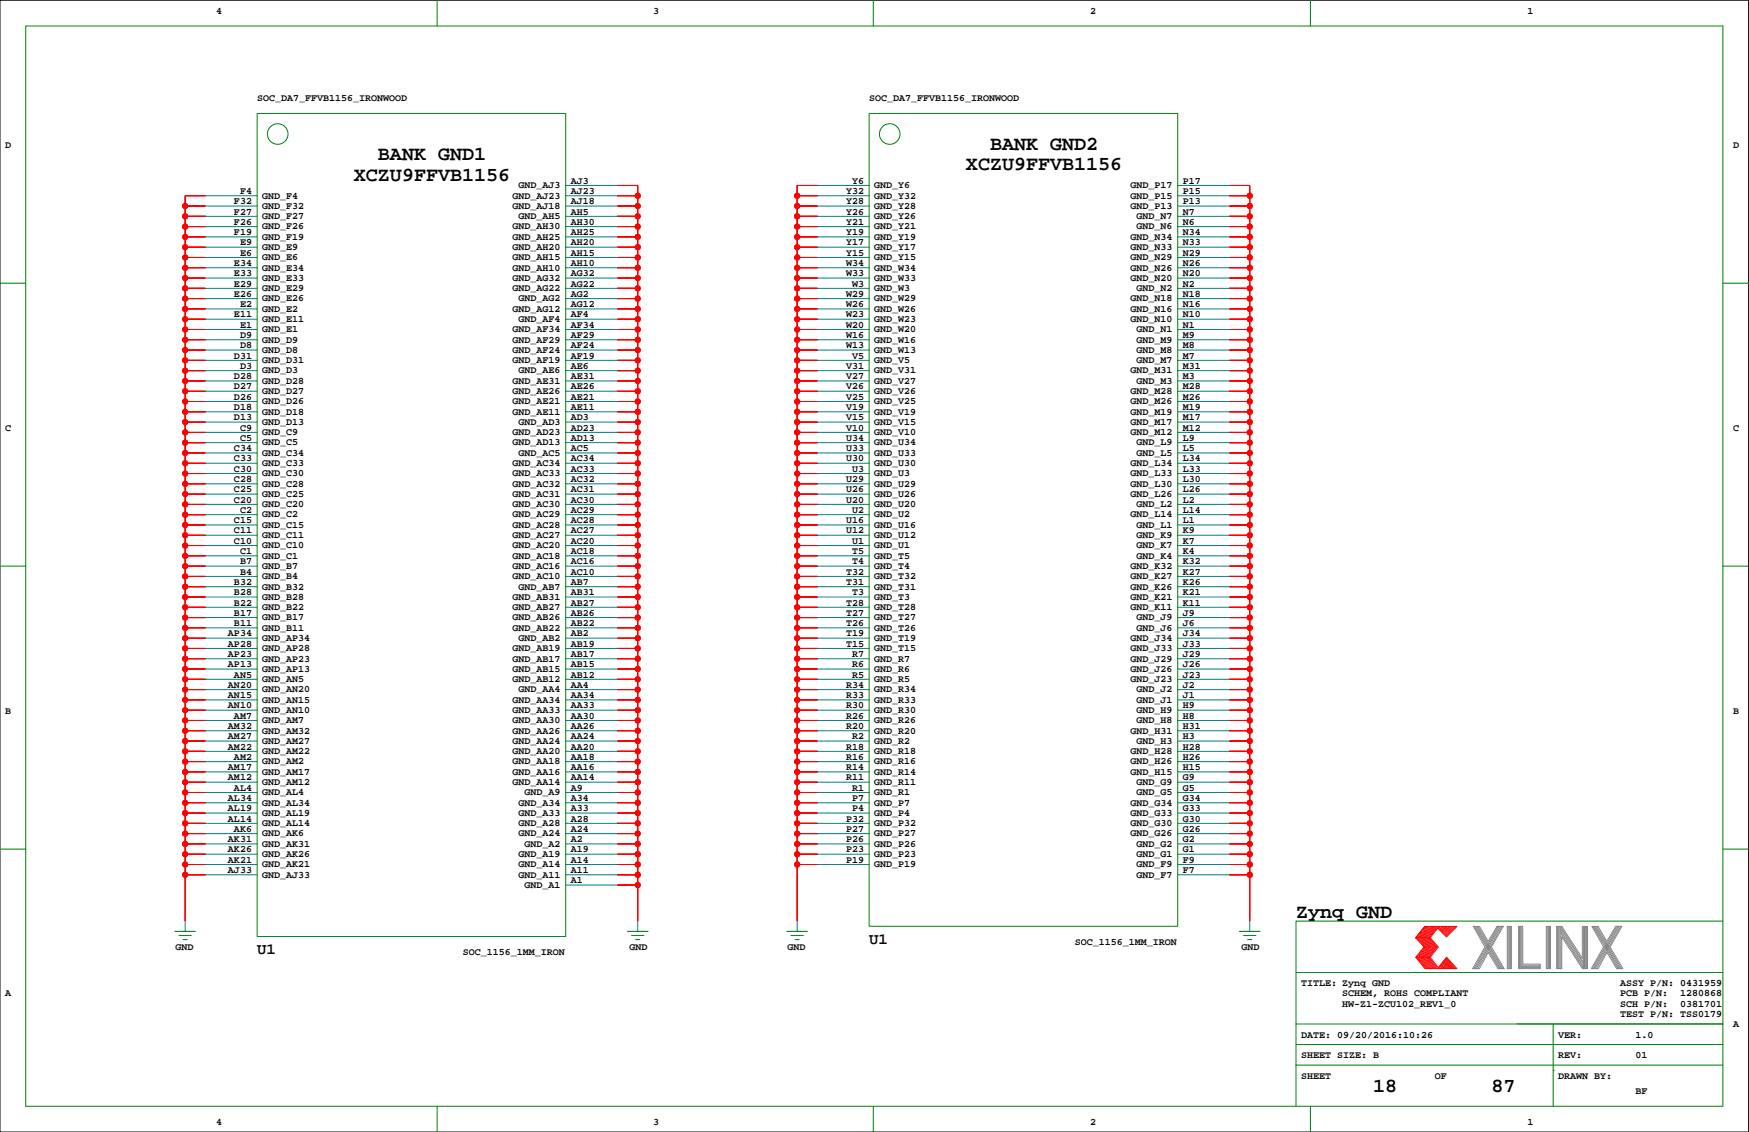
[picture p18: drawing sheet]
<svg xmlns="http://www.w3.org/2000/svg" width="432mm" height="279mm" viewBox="0 0 432 279" stroke-linecap="round" stroke-linejoin="round" font-family="sans-serif">
<defs><g id="words">
<g font-size="4.9">
<text x="93.3" y="39.5">BANK GND1</text>
<text x="244.4" y="37">BANK GND2</text>
<text x="87.4" y="44.6">XCZU9FFVB1156</text>
<text x="238.5" y="42.1">XCZU9FFVB1156</text>
<text x="320" y="226.5">Zynq GND</text>
<text x="339" y="269.6">18</text>
<text x="368.2" y="269.6">87</text>
</g>
<g font-size="3.9">
<text x="214.6" y="233">U1</text>
<text x="63.5" y="235.5">U1</text>
</g>
<g font-size="2.5">
<text x="53.3" y="3.4">4</text>
<text x="161.3" y="3.4">3</text>
<text x="269.2" y="3.4">2</text>
<text x="377.1" y="3.4">1</text>
<text x="63.5" y="25">SOC_DA7_FFVB1156_IRONWOOD</text>
<text x="214.6" y="25">SOC_DA7_FFVB1156_IRONWOOD</text>
<text x="1.3" y="36.4">D</text>
<text x="427.9" y="36.4">D</text>
<text x="59.3" y="47.9">F4</text>
<text x="128" y="46.5">GND_AJ3</text>
<text x="140.9" y="45.3">AJ3</text>
<text x="140.9" y="47.9">AJ23</text>
<text x="208.9" y="47.9">Y32</text>
<text x="210.3" y="45.3">Y6</text>
<text x="215.9" y="46.5">GND_Y6</text>
<text x="279.1" y="46.5">GND_P17</text>
<text x="292" y="45.3">P17</text>
<text x="292" y="47.9">P15</text>
<text x="57.8" y="50.4">F32</text>
<text x="57.8" y="53">F27</text>
<text x="64.8" y="51.5">GND_F32</text>
<text x="64.8" y="49">GND_F4</text>
<text x="126.5" y="51.5">GND_AJ18</text>
<text x="126.5" y="49">GND_AJ23</text>
<text x="140.9" y="50.4">AJ18</text>
<text x="140.9" y="53">AH5</text>
<text x="208.9" y="50.4">Y28</text>
<text x="208.9" y="53">Y26</text>
<text x="215.9" y="51.5">GND_Y28</text>
<text x="215.9" y="49">GND_Y32</text>
<text x="279.1" y="51.5">GND_P13</text>
<text x="279.1" y="49">GND_P15</text>
<text x="292" y="50.4">P13</text>
<text x="292" y="53">N7</text>
<text x="57.8" y="55.5">F26</text>
<text x="57.8" y="58">F19</text>
<text x="64.8" y="59.2">GND_F19</text>
<text x="64.8" y="56.6">GND_F26</text>
<text x="64.8" y="54.1">GND_F27</text>
<text x="126.5" y="59.2">GND_AH25</text>
<text x="126.5" y="56.6">GND_AH30</text>
<text x="128" y="54.1">GND_AH5</text>
<text x="140.9" y="55.5">AH30</text>
<text x="140.9" y="58">AH25</text>
<text x="208.9" y="55.5">Y21</text>
<text x="208.9" y="58">Y19</text>
<text x="215.9" y="59.2">GND_Y19</text>
<text x="215.9" y="56.6">GND_Y21</text>
<text x="215.9" y="54.1">GND_Y26</text>
<text x="279.1" y="59.2">GND_N34</text>
<text x="280.6" y="56.6">GND_N6</text>
<text x="280.6" y="54.1">GND_N7</text>
<text x="292" y="55.5">N6</text>
<text x="292" y="58">N34</text>
<text x="57.8" y="65.6">E34</text>
<text x="59.3" y="60.6">E9</text>
<text x="59.3" y="63.1">E6</text>
<text x="64.8" y="64.2">GND_E6</text>
<text x="64.8" y="61.7">GND_E9</text>
<text x="126.5" y="64.2">GND_AH15</text>
<text x="126.5" y="61.7">GND_AH20</text>
<text x="140.9" y="60.6">AH20</text>
<text x="140.9" y="63.1">AH15</text>
<text x="140.9" y="65.6">AH10</text>
<text x="208.9" y="60.6">Y17</text>
<text x="208.9" y="63.1">Y15</text>
<text x="208.9" y="65.6">W34</text>
<text x="215.9" y="64.2">GND_Y15</text>
<text x="215.9" y="61.7">GND_Y17</text>
<text x="279.1" y="64.2">GND_N29</text>
<text x="279.1" y="61.7">GND_N33</text>
<text x="292" y="60.6">N33</text>
<text x="292" y="63.1">N29</text>
<text x="292" y="65.6">N26</text>
<text x="57.8" y="68.2">E33</text>
<text x="57.8" y="70.7">E29</text>
<text x="64.8" y="71.9">GND_E29</text>
<text x="64.8" y="69.3">GND_E33</text>
<text x="64.8" y="66.8">GND_E34</text>
<text x="126.5" y="71.9">GND_AG22</text>
<text x="126.5" y="69.3">GND_AG32</text>
<text x="126.5" y="66.8">GND_AH10</text>
<text x="140.9" y="68.2">AG32</text>
<text x="140.9" y="70.7">AG22</text>
<text x="208.9" y="68.2">W33</text>
<text x="210.3" y="70.7">W3</text>
<text x="215.9" y="71.9">GND_W3</text>
<text x="215.9" y="69.3">GND_W33</text>
<text x="215.9" y="66.8">GND_W34</text>
<text x="279.1" y="69.3">GND_N20</text>
<text x="279.1" y="66.8">GND_N26</text>
<text x="280.6" y="71.9">GND_N2</text>
<text x="292" y="68.2">N20</text>
<text x="292" y="70.7">N2</text>
<text x="57.8" y="73.3">E26</text>
<text x="59.3" y="75.8">E2</text>
<text x="64.8" y="76.9">GND_E2</text>
<text x="64.8" y="74.4">GND_E26</text>
<text x="126.5" y="76.9">GND_AG12</text>
<text x="128" y="74.4">GND_AG2</text>
<text x="140.9" y="73.3">AG2</text>
<text x="140.9" y="75.8">AG12</text>
<text x="208.9" y="73.3">W29</text>
<text x="208.9" y="75.8">W26</text>
<text x="215.9" y="76.9">GND_W26</text>
<text x="215.9" y="74.4">GND_W29</text>
<text x="279.1" y="76.9">GND_N16</text>
<text x="279.1" y="74.4">GND_N18</text>
<text x="292" y="73.3">N18</text>
<text x="292" y="75.8">N16</text>
<text x="57.8" y="78.3">E11</text>
<text x="59.3" y="80.9">E1</text>
<text x="59.3" y="83.4">D9</text>
<text x="64.8" y="82">GND_E1</text>
<text x="64.8" y="79.5">GND_E11</text>
<text x="126.5" y="82">GND_AF34</text>
<text x="128" y="79.5">GND_AF4</text>
<text x="140.9" y="78.3">AF4</text>
<text x="140.9" y="80.9">AF34</text>
<text x="140.9" y="83.4">AF29</text>
<text x="208.9" y="78.3">W23</text>
<text x="208.9" y="80.9">W20</text>
<text x="208.9" y="83.4">W16</text>
<text x="215.9" y="82">GND_W20</text>
<text x="215.9" y="79.5">GND_W23</text>
<text x="279.1" y="79.5">GND_N10</text>
<text x="280.6" y="82">GND_N1</text>
<text x="292" y="78.3">N10</text>
<text x="292" y="80.9">N1</text>
<text x="292" y="83.4">M9</text>
<text x="57.8" y="88.5">D31</text>
<text x="59.3" y="86">D8</text>
<text x="64.8" y="89.6">GND_D31</text>
<text x="64.8" y="87.1">GND_D8</text>
<text x="64.8" y="84.6">GND_D9</text>
<text x="126.5" y="89.6">GND_AF19</text>
<text x="126.5" y="87.1">GND_AF24</text>
<text x="126.5" y="84.6">GND_AF29</text>
<text x="140.9" y="86">AF24</text>
<text x="140.9" y="88.5">AF19</text>
<text x="208.9" y="86">W13</text>
<text x="210.3" y="88.5">V5</text>
<text x="215.9" y="89.6">GND_V5</text>
<text x="215.9" y="87.1">GND_W13</text>
<text x="215.9" y="84.6">GND_W16</text>
<text x="280.6" y="89.6">GND_M7</text>
<text x="280.6" y="87.1">GND_M8</text>
<text x="280.6" y="84.6">GND_M9</text>
<text x="292" y="86">M8</text>
<text x="292" y="88.5">M7</text>
<text x="57.8" y="93.6">D28</text>
<text x="59.3" y="91">D3</text>
<text x="64.8" y="94.7">GND_D28</text>
<text x="64.8" y="92.2">GND_D3</text>
<text x="126.5" y="94.7">GND_AE31</text>
<text x="128" y="92.2">GND_AE6</text>
<text x="140.9" y="91">AE6</text>
<text x="140.9" y="93.6">AE31</text>
<text x="208.9" y="91">V31</text>
<text x="208.9" y="93.6">V27</text>
<text x="215.9" y="94.7">GND_V27</text>
<text x="215.9" y="92.2">GND_V31</text>
<text x="279.1" y="92.2">GND_M31</text>
<text x="280.6" y="94.7">GND_M3</text>
<text x="292" y="91">M31</text>
<text x="292" y="93.6">M3</text>
<text x="57.8" y="96.1">D27</text>
<text x="57.8" y="98.7">D26</text>
<text x="57.8" y="101.2">D18</text>
<text x="64.8" y="99.8">GND_D26</text>
<text x="64.8" y="97.3">GND_D27</text>
<text x="126.5" y="99.8">GND_AE21</text>
<text x="126.5" y="97.3">GND_AE26</text>
<text x="140.9" y="96.1">AE26</text>
<text x="140.9" y="98.7">AE21</text>
<text x="140.9" y="101.2">AE11</text>
<text x="208.9" y="96.1">V26</text>
<text x="208.9" y="98.7">V25</text>
<text x="208.9" y="101.2">V19</text>
<text x="215.9" y="99.8">GND_V25</text>
<text x="215.9" y="97.3">GND_V26</text>
<text x="279.1" y="99.8">GND_M26</text>
<text x="279.1" y="97.3">GND_M28</text>
<text x="292" y="96.1">M28</text>
<text x="292" y="98.7">M26</text>
<text x="292" y="101.2">M19</text>
<text x="1.3" y="106.3">C</text>
<text x="57.8" y="103.7">D13</text>
<text x="59.3" y="106.3">C9</text>
<text x="64.8" y="107.4">GND_C9</text>
<text x="64.8" y="104.9">GND_D13</text>
<text x="64.8" y="102.3">GND_D18</text>
<text x="126.5" y="107.4">GND_AD23</text>
<text x="126.5" y="102.3">GND_AE11</text>
<text x="128" y="104.9">GND_AD3</text>
<text x="140.9" y="103.7">AD3</text>
<text x="140.9" y="106.3">AD23</text>
<text x="208.9" y="103.7">V15</text>
<text x="208.9" y="106.3">V10</text>
<text x="215.9" y="107.4">GND_V10</text>
<text x="215.9" y="104.9">GND_V15</text>
<text x="215.9" y="102.3">GND_V19</text>
<text x="279.1" y="107.4">GND_M12</text>
<text x="279.1" y="104.9">GND_M17</text>
<text x="279.1" y="102.3">GND_M19</text>
<text x="292" y="103.7">M17</text>
<text x="292" y="106.3">M12</text>
<text x="427.9" y="106.3">C</text>
<text x="57.8" y="111.4">C34</text>
<text x="57.8" y="113.9">C33</text>
<text x="59.3" y="108.8">C5</text>
<text x="64.8" y="112.5">GND_C34</text>
<text x="64.8" y="110">GND_C5</text>
<text x="126.5" y="110">GND_AD13</text>
<text x="128" y="112.5">GND_AC5</text>
<text x="140.9" y="108.8">AD13</text>
<text x="140.9" y="111.4">AC5</text>
<text x="140.9" y="113.9">AC34</text>
<text x="208.9" y="108.8">U34</text>
<text x="208.9" y="111.4">U33</text>
<text x="208.9" y="113.9">U30</text>
<text x="215.9" y="112.5">GND_U33</text>
<text x="215.9" y="110">GND_U34</text>
<text x="280.6" y="112.5">GND_L5</text>
<text x="280.6" y="110">GND_L9</text>
<text x="292" y="108.8">L9</text>
<text x="292" y="111.4">L5</text>
<text x="292" y="113.9">L34</text>
<text x="57.8" y="116.4">C30</text>
<text x="57.8" y="119">C28</text>
<text x="64.8" y="117.6">GND_C30</text>
<text x="64.8" y="115">GND_C33</text>
<text x="126.5" y="117.6">GND_AC33</text>
<text x="126.5" y="115">GND_AC34</text>
<text x="140.9" y="116.4">AC33</text>
<text x="140.9" y="119">AC32</text>
<text x="208.9" y="119">U29</text>
<text x="210.3" y="116.4">U3</text>
<text x="215.9" y="117.6">GND_U3</text>
<text x="215.9" y="115">GND_U30</text>
<text x="279.1" y="117.6">GND_L33</text>
<text x="279.1" y="115">GND_L34</text>
<text x="292" y="116.4">L33</text>
<text x="292" y="119">L30</text>
<text x="57.8" y="121.5">C25</text>
<text x="57.8" y="124.1">C20</text>
<text x="64.8" y="125.2">GND_C20</text>
<text x="64.8" y="122.6">GND_C25</text>
<text x="64.8" y="120.1">GND_C28</text>
<text x="126.5" y="125.2">GND_AC30</text>
<text x="126.5" y="122.6">GND_AC31</text>
<text x="126.5" y="120.1">GND_AC32</text>
<text x="140.9" y="121.5">AC31</text>
<text x="140.9" y="124.1">AC30</text>
<text x="208.9" y="121.5">U26</text>
<text x="208.9" y="124.1">U20</text>
<text x="215.9" y="125.2">GND_U20</text>
<text x="215.9" y="122.6">GND_U26</text>
<text x="215.9" y="120.1">GND_U29</text>
<text x="279.1" y="122.6">GND_L26</text>
<text x="279.1" y="120.1">GND_L30</text>
<text x="280.6" y="125.2">GND_L2</text>
<text x="292" y="121.5">L26</text>
<text x="292" y="124.1">L2</text>
<text x="57.8" y="129.1">C15</text>
<text x="57.8" y="131.7">C11</text>
<text x="59.3" y="126.6">C2</text>
<text x="64.8" y="130.3">GND_C15</text>
<text x="64.8" y="127.7">GND_C2</text>
<text x="126.5" y="130.3">GND_AC28</text>
<text x="126.5" y="127.7">GND_AC29</text>
<text x="140.9" y="126.6">AC29</text>
<text x="140.9" y="129.1">AC28</text>
<text x="140.9" y="131.7">AC27</text>
<text x="208.9" y="129.1">U16</text>
<text x="208.9" y="131.7">U12</text>
<text x="210.3" y="126.6">U2</text>
<text x="215.9" y="130.3">GND_U16</text>
<text x="215.9" y="127.7">GND_U2</text>
<text x="279.1" y="127.7">GND_L14</text>
<text x="280.6" y="130.3">GND_L1</text>
<text x="292" y="126.6">L14</text>
<text x="292" y="129.1">L1</text>
<text x="292" y="131.7">K9</text>
<text x="57.8" y="134.2">C10</text>
<text x="59.3" y="136.8">C1</text>
<text x="64.8" y="137.9">GND_C1</text>
<text x="64.8" y="135.3">GND_C10</text>
<text x="64.8" y="132.8">GND_C11</text>
<text x="126.5" y="137.9">GND_AC18</text>
<text x="126.5" y="135.3">GND_AC20</text>
<text x="126.5" y="132.8">GND_AC27</text>
<text x="140.9" y="134.2">AC20</text>
<text x="140.9" y="136.8">AC18</text>
<text x="210.3" y="134.2">U1</text>
<text x="210.3" y="136.8">T5</text>
<text x="215.9" y="137.9">GND_T5</text>
<text x="215.9" y="135.3">GND_U1</text>
<text x="215.9" y="132.8">GND_U12</text>
<text x="280.6" y="137.9">GND_K4</text>
<text x="280.6" y="135.3">GND_K7</text>
<text x="280.6" y="132.8">GND_K9</text>
<text x="292" y="134.2">K7</text>
<text x="292" y="136.8">K4</text>
<text x="59.3" y="139.3">B7</text>
<text x="59.3" y="141.8">B4</text>
<text x="64.8" y="143">GND_B4</text>
<text x="64.8" y="140.4">GND_B7</text>
<text x="126.5" y="143">GND_AC10</text>
<text x="126.5" y="140.4">GND_AC16</text>
<text x="140.9" y="139.3">AC16</text>
<text x="140.9" y="141.8">AC10</text>
<text x="208.9" y="141.8">T32</text>
<text x="210.3" y="139.3">T4</text>
<text x="215.9" y="143">GND_T32</text>
<text x="215.9" y="140.4">GND_T4</text>
<text x="279.1" y="143">GND_K27</text>
<text x="279.1" y="140.4">GND_K32</text>
<text x="292" y="139.3">K32</text>
<text x="292" y="141.8">K27</text>
<text x="57.8" y="144.4">B32</text>
<text x="57.8" y="146.9">B28</text>
<text x="57.8" y="149.4">B22</text>
<text x="64.8" y="148">GND_B28</text>
<text x="64.8" y="145.5">GND_B32</text>
<text x="126.5" y="148">GND_AB31</text>
<text x="128" y="145.5">GND_AB7</text>
<text x="140.9" y="144.4">AB7</text>
<text x="140.9" y="146.9">AB31</text>
<text x="140.9" y="149.4">AB27</text>
<text x="208.9" y="144.4">T31</text>
<text x="208.9" y="149.4">T28</text>
<text x="210.3" y="146.9">T3</text>
<text x="215.9" y="148">GND_T3</text>
<text x="215.9" y="145.5">GND_T31</text>
<text x="279.1" y="148">GND_K21</text>
<text x="279.1" y="145.5">GND_K26</text>
<text x="292" y="144.4">K26</text>
<text x="292" y="146.9">K21</text>
<text x="292" y="149.4">K11</text>
<text x="57.8" y="152">B17</text>
<text x="57.8" y="154.5">B11</text>
<text x="64.8" y="155.7">GND_B11</text>
<text x="64.8" y="153.1">GND_B17</text>
<text x="64.8" y="150.6">GND_B22</text>
<text x="126.5" y="155.7">GND_AB22</text>
<text x="126.5" y="153.1">GND_AB26</text>
<text x="126.5" y="150.6">GND_AB27</text>
<text x="140.9" y="152">AB26</text>
<text x="140.9" y="154.5">AB22</text>
<text x="208.9" y="152">T27</text>
<text x="208.9" y="154.5">T26</text>
<text x="215.9" y="155.7">GND_T26</text>
<text x="215.9" y="153.1">GND_T27</text>
<text x="215.9" y="150.6">GND_T28</text>
<text x="279.1" y="150.6">GND_K11</text>
<text x="280.6" y="155.7">GND_J6</text>
<text x="280.6" y="153.1">GND_J9</text>
<text x="292" y="152">J9</text>
<text x="292" y="154.5">J6</text>
<text x="56.3" y="157.1">AP34</text>
<text x="56.3" y="159.6">AP28</text>
<text x="64.8" y="160.7">GND_AP28</text>
<text x="64.8" y="158.2">GND_AP34</text>
<text x="126.5" y="160.7">GND_AB19</text>
<text x="128" y="158.2">GND_AB2</text>
<text x="140.9" y="157.1">AB2</text>
<text x="140.9" y="159.6">AB19</text>
<text x="208.9" y="157.1">T19</text>
<text x="208.9" y="159.6">T15</text>
<text x="215.9" y="160.7">GND_T15</text>
<text x="215.9" y="158.2">GND_T19</text>
<text x="279.1" y="160.7">GND_J33</text>
<text x="279.1" y="158.2">GND_J34</text>
<text x="292" y="157.1">J34</text>
<text x="292" y="159.6">J33</text>
<text x="56.3" y="162.1">AP23</text>
<text x="56.3" y="164.7">AP13</text>
<text x="57.8" y="167.2">AN5</text>
<text x="64.8" y="165.8">GND_AP13</text>
<text x="64.8" y="163.3">GND_AP23</text>
<text x="126.5" y="165.8">GND_AB15</text>
<text x="126.5" y="163.3">GND_AB17</text>
<text x="140.9" y="162.1">AB17</text>
<text x="140.9" y="164.7">AB15</text>
<text x="140.9" y="167.2">AB12</text>
<text x="210.3" y="162.1">R7</text>
<text x="210.3" y="164.7">R6</text>
<text x="210.3" y="167.2">R5</text>
<text x="215.9" y="165.8">GND_R6</text>
<text x="215.9" y="163.3">GND_R7</text>
<text x="279.1" y="165.8">GND_J26</text>
<text x="279.1" y="163.3">GND_J29</text>
<text x="292" y="162.1">J29</text>
<text x="292" y="164.7">J26</text>
<text x="292" y="167.2">J23</text>
<text x="56.3" y="169.8">AN20</text>
<text x="56.3" y="172.3">AN15</text>
<text x="64.8" y="173.4">GND_AN15</text>
<text x="64.8" y="170.9">GND_AN20</text>
<text x="64.8" y="168.4">GND_AN5</text>
<text x="126.5" y="173.4">GND_AA34</text>
<text x="126.5" y="168.4">GND_AB12</text>
<text x="128" y="170.9">GND_AA4</text>
<text x="140.9" y="169.8">AA4</text>
<text x="140.9" y="172.3">AA34</text>
<text x="208.9" y="169.8">R34</text>
<text x="208.9" y="172.3">R33</text>
<text x="215.9" y="173.4">GND_R33</text>
<text x="215.9" y="170.9">GND_R34</text>
<text x="215.9" y="168.4">GND_R5</text>
<text x="279.1" y="168.4">GND_J23</text>
<text x="280.6" y="173.4">GND_J1</text>
<text x="280.6" y="170.9">GND_J2</text>
<text x="292" y="169.8">J2</text>
<text x="292" y="172.3">J1</text>
<text x="1.3" y="176.1">B</text>
<text x="56.3" y="174.8">AN10</text>
<text x="56.3" y="179.9">AM32</text>
<text x="57.8" y="177.4">AM7</text>
<text x="64.8" y="178.5">GND_AM7</text>
<text x="64.8" y="176">GND_AN10</text>
<text x="126.5" y="178.5">GND_AA30</text>
<text x="126.5" y="176">GND_AA33</text>
<text x="140.9" y="174.8">AA33</text>
<text x="140.9" y="177.4">AA30</text>
<text x="140.9" y="179.9">AA26</text>
<text x="208.9" y="174.8">R30</text>
<text x="208.9" y="177.4">R26</text>
<text x="208.9" y="179.9">R20</text>
<text x="215.9" y="178.5">GND_R26</text>
<text x="215.9" y="176">GND_R30</text>
<text x="280.6" y="178.5">GND_H8</text>
<text x="280.6" y="176">GND_H9</text>
<text x="292" y="174.8">H9</text>
<text x="292" y="177.4">H8</text>
<text x="292" y="179.9">H31</text>
<text x="427.9" y="176.1">B</text>
<text x="56.3" y="182.5">AM27</text>
<text x="56.3" y="185">AM22</text>
<text x="64.8" y="183.6">GND_AM27</text>
<text x="64.8" y="181.1">GND_AM32</text>
<text x="126.5" y="183.6">GND_AA24</text>
<text x="126.5" y="181.1">GND_AA26</text>
<text x="140.9" y="182.5">AA24</text>
<text x="140.9" y="185">AA20</text>
<text x="208.9" y="185">R18</text>
<text x="210.3" y="182.5">R2</text>
<text x="215.9" y="183.6">GND_R2</text>
<text x="215.9" y="181.1">GND_R20</text>
<text x="279.1" y="181.1">GND_H31</text>
<text x="280.6" y="183.6">GND_H3</text>
<text x="292" y="182.5">H3</text>
<text x="292" y="185">H28</text>
<text x="56.3" y="190.1">AM17</text>
<text x="57.8" y="187.5">AM2</text>
<text x="64.8" y="191.2">GND_AM17</text>
<text x="64.8" y="188.7">GND_AM2</text>
<text x="64.8" y="186.1">GND_AM22</text>
<text x="126.5" y="191.2">GND_AA16</text>
<text x="126.5" y="188.7">GND_AA18</text>
<text x="126.5" y="186.1">GND_AA20</text>
<text x="140.9" y="187.5">AA18</text>
<text x="140.9" y="190.1">AA16</text>
<text x="208.9" y="187.5">R16</text>
<text x="208.9" y="190.1">R14</text>
<text x="215.9" y="191.2">GND_R14</text>
<text x="215.9" y="188.7">GND_R16</text>
<text x="215.9" y="186.1">GND_R18</text>
<text x="279.1" y="191.2">GND_H15</text>
<text x="279.1" y="188.7">GND_H26</text>
<text x="279.1" y="186.1">GND_H28</text>
<text x="292" y="187.5">H26</text>
<text x="292" y="190.1">H15</text>
<text x="56.3" y="192.6">AM12</text>
<text x="56.3" y="197.7">AL34</text>
<text x="57.8" y="195.2">AL4</text>
<text x="64.8" y="196.3">GND_AL4</text>
<text x="64.8" y="193.8">GND_AM12</text>
<text x="126.5" y="193.8">GND_AA14</text>
<text x="129.5" y="196.3">GND_A9</text>
<text x="140.9" y="192.6">AA14</text>
<text x="140.9" y="195.2">A9</text>
<text x="140.9" y="197.7">A34</text>
<text x="208.9" y="192.6">R11</text>
<text x="210.3" y="195.2">R1</text>
<text x="210.3" y="197.7">P7</text>
<text x="215.9" y="196.3">GND_R1</text>
<text x="215.9" y="193.8">GND_R11</text>
<text x="280.6" y="196.3">GND_G5</text>
<text x="280.6" y="193.8">GND_G9</text>
<text x="292" y="192.6">G9</text>
<text x="292" y="195.2">G5</text>
<text x="292" y="197.7">G34</text>
<text x="56.3" y="200.2">AL19</text>
<text x="56.3" y="202.8">AL14</text>
<text x="64.8" y="203.9">GND_AL14</text>
<text x="64.8" y="201.4">GND_AL19</text>
<text x="64.8" y="198.8">GND_AL34</text>
<text x="128" y="203.9">GND_A28</text>
<text x="128" y="201.4">GND_A33</text>
<text x="128" y="198.8">GND_A34</text>
<text x="140.9" y="200.2">A33</text>
<text x="140.9" y="202.8">A28</text>
<text x="208.9" y="202.8">P32</text>
<text x="210.3" y="200.2">P4</text>
<text x="215.9" y="203.9">GND_P32</text>
<text x="215.9" y="201.4">GND_P4</text>
<text x="215.9" y="198.8">GND_P7</text>
<text x="279.1" y="203.9">GND_G30</text>
<text x="279.1" y="201.4">GND_G33</text>
<text x="279.1" y="198.8">GND_G34</text>
<text x="292" y="200.2">G33</text>
<text x="292" y="202.8">G30</text>
<text x="56.3" y="207.9">AK31</text>
<text x="57.8" y="205.3">AK6</text>
<text x="64.8" y="209">GND_AK31</text>
<text x="64.8" y="206.5">GND_AK6</text>
<text x="128" y="206.5">GND_A24</text>
<text x="129.5" y="209">GND_A2</text>
<text x="140.9" y="205.3">A24</text>
<text x="140.9" y="207.9">A2</text>
<text x="208.9" y="205.3">P27</text>
<text x="208.9" y="207.9">P26</text>
<text x="215.9" y="209">GND_P26</text>
<text x="215.9" y="206.5">GND_P27</text>
<text x="279.1" y="206.5">GND_G26</text>
<text x="280.6" y="209">GND_G2</text>
<text x="292" y="205.3">G26</text>
<text x="292" y="207.9">G2</text>
<text x="56.3" y="210.4">AK26</text>
<text x="56.3" y="212.9">AK21</text>
<text x="56.3" y="215.5">AJ33</text>
<text x="64.8" y="214.1">GND_AK21</text>
<text x="64.8" y="211.5">GND_AK26</text>
<text x="128" y="214.1">GND_A14</text>
<text x="128" y="211.5">GND_A19</text>
<text x="140.9" y="210.4">A19</text>
<text x="140.9" y="212.9">A14</text>
<text x="140.9" y="215.5">A11</text>
<text x="208.9" y="210.4">P23</text>
<text x="208.9" y="212.9">P19</text>
<text x="215.9" y="214.1">GND_P19</text>
<text x="215.9" y="211.5">GND_P23</text>
<text x="280.6" y="214.1">GND_F9</text>
<text x="280.6" y="211.5">GND_G1</text>
<text x="292" y="210.4">G1</text>
<text x="292" y="212.9">F9</text>
<text x="292" y="215.5">F7</text>
<text x="64.8" y="216.6">GND_AJ33</text>
<text x="128" y="216.6">GND_A11</text>
<text x="129.5" y="219.1">GND_A1</text>
<text x="140.9" y="218">A1</text>
<text x="280.6" y="216.6">GND_F7</text>
<text x="265.4" y="233.3">SOC_1156_1MM_IRON</text>
<text x="43.3" y="234.5">GND</text>
<text x="114.3" y="235.8">SOC_1156_1MM_IRON</text>
<text x="155.4" y="234.5">GND</text>
<text x="194.4" y="234.5">GND</text>
<text x="306.5" y="234.5">GND</text>
<text x="1.3" y="245.9">A</text>
<text x="321.2" y="243.4">TITLE: Zynq GND</text>
<text x="331.4" y="245.9">SCHEM, ROHS COMPLIANT</text>
<text x="400" y="245.9">PCB P/N:</text>
<text x="400" y="243.4">ASSY P/N: 0431959</text>
<text x="414.8" y="245.9">1280868</text>
<text x="331.4" y="248.5">HW-Z1-ZCU102_REV1_0</text>
<text x="400" y="251">TEST P/N: TSS0179</text>
<text x="400" y="248.5">SCH P/N:</text>
<text x="414.8" y="248.5">0381701</text>
<text x="321.2" y="256.1">DATE: 09/20/2016:10:26</text>
<text x="384.7" y="256.1">VER:</text>
<text x="403.8" y="256.1">1.0</text>
<text x="427.9" y="253.6">A</text>
<text x="321.2" y="261.2">SHEET SIZE: B</text>
<text x="384.7" y="261.2">REV:</text>
<text x="403.8" y="261.2">01</text>
<text x="321.2" y="266.3">SHEET</text>
<text x="354.2" y="266.3">OF</text>
<text x="384.7" y="266.3">DRAWN BY:</text>
<text x="403.8" y="270.1">BF</text>
<text x="53.3" y="277.7">4</text>
<text x="161.3" y="277.7">3</text>
<text x="269.2" y="277.7">2</text>
<text x="377.1" y="277.7">1</text>
</g>
</g></defs>
<path d="M0 .1h431.7v279.3h-431.7z" fill="none" stroke="#000" stroke-width=".25"/>
<g fill="none" stroke="#008000" stroke-width=".25">
<path d="M6.3 6.4h419.1v266.7h-419.1zM107.9 .1v6.3M215.6 .1v6.3M323.5 .1v6.3M63.5 28h76.2v203.2h-76.2zM214.6 28h76.2v200.6h-76.2zM0 69.9h6.3M425.4 69.9h6.3M0 139.7h6.3M425.4 139.7h6.3M0 209.6h6.3M425.4 209.6h6.3"/>
<path d="M43.2 229.9h5M44.2 230.9h3M45.2 231.9h1M45.7 229.9h.1M154.9 229.9h5.1M155.9 230.9h3.1M156.9 231.9h1.1M157.4 229.9h.1M194.3 229.9h5M195.3 230.9h3M196.3 231.9h1M196.8 229.9h.1"/>
<path d="M306 229.9h5.1M307 230.9h3.1M308 231.9h1M308.5 229.9h.1M425.4 227.3h-105.4v35.6M320 257.8h105.4M320 252.7h105.4M320 240h105.4M383.5 252.7v20.4M107.9 273.1v6.3M215.6 273.1v6.3M320 262.9v10.2"/>
<path d="M320 262.9h105.4M323.5 273.1v6.3M383.5 264.2h.1"/>
<circle cx="68.6" cy="33.1" r="2.54"/>
<circle cx="219.7" cy="33.1" r="2.54"/>
</g>
<g fill="none" stroke="#f00" stroke-width=".25">
<path d="M45.7 58.5h5.1M45.7 50.9h5.1M45.7 53.4h5.1M45.7 55.9h5.1M50.8 48.3h-5.1v179M152.4 45.8h5v181.5M152.4 58.5h5M152.4 48.3h5M152.4 50.9h5M152.4 53.4h5M152.4 55.9h5M196.8 58.5h5.1"/>
<path d="M196.8 48.3h5.1M196.8 50.9h5.1M196.8 53.4h5.1M196.8 55.9h5.1M201.9 45.8h-5.1v181.5M303.5 45.8h5v181.5M303.5 58.5h5M303.5 48.3h5M303.5 50.9h5M303.5 53.4h5M303.5 55.9h5M45.7 78.8h5.1"/>
<path d="M45.7 76.2h5.1M45.7 73.7h5.1M45.7 71.2h5.1M45.7 68.6h5.1M45.7 66.1h5.1M45.7 63.5h5.1M45.7 61h5.1M152.4 78.8h5M152.4 76.2h5M152.4 73.7h5M152.4 71.2h5M152.4 68.6h5"/>
<path d="M152.4 66.1h5M152.4 63.5h5M152.4 61h5M196.8 78.8h5.1M196.8 76.2h5.1M196.8 73.7h5.1M196.8 71.2h5.1M196.8 68.6h5.1M196.8 66.1h5.1M196.8 63.5h5.1M196.8 61h5.1M303.5 78.8h5"/>
<path d="M303.5 76.2h5M303.5 73.7h5M303.5 71.2h5M303.5 68.6h5M303.5 66.1h5M303.5 63.5h5M303.5 61h5M45.7 99.1h5.1M45.7 96.6h5.1M45.7 94h5.1M45.7 91.5h5.1M45.7 88.9h5.1"/>
<path d="M45.7 86.4h5.1M45.7 83.9h5.1M45.7 81.3h5.1M152.4 99.1h5M152.4 96.6h5M152.4 94h5M152.4 91.5h5M152.4 88.9h5M152.4 86.4h5M152.4 83.9h5M152.4 81.3h5M196.8 99.1h5.1"/>
<path d="M196.8 96.6h5.1M196.8 94h5.1M196.8 91.5h5.1M196.8 88.9h5.1M196.8 86.4h5.1M196.8 83.9h5.1M196.8 81.3h5.1M303.5 99.1h5M303.5 96.6h5M303.5 94h5M303.5 91.5h5M303.5 88.9h5"/>
<path d="M303.5 86.4h5M303.5 83.9h5M303.5 81.3h5M45.7 119.4h5.1M45.7 116.9h5.1M45.7 114.3h5.1M45.7 111.8h5.1M45.7 109.3h5.1M45.7 106.7h5.1M45.7 104.2h5.1M45.7 101.6h5.1M152.4 119.4h5"/>
<path d="M152.4 116.9h5M152.4 114.3h5M152.4 111.8h5M152.4 109.3h5M152.4 106.7h5M152.4 104.2h5M152.4 101.6h5M196.8 119.4h5.1M196.8 116.9h5.1M196.8 114.3h5.1M196.8 111.8h5.1M196.8 109.3h5.1"/>
<path d="M196.8 106.7h5.1M196.8 104.2h5.1M196.8 101.6h5.1M303.5 119.4h5M303.5 116.9h5M303.5 114.3h5M303.5 111.8h5M303.5 109.3h5M303.5 106.7h5M303.5 104.2h5M303.5 101.6h5M45.7 139.7h5.1"/>
<path d="M45.7 137.2h5.1M45.7 134.7h5.1M45.7 132.1h5.1M45.7 129.6h5.1M45.7 127h5.1M45.7 124.5h5.1M45.7 122h5.1M152.4 139.7h5M152.4 137.2h5M152.4 134.7h5M152.4 132.1h5M152.4 129.6h5"/>
<path d="M152.4 127h5M152.4 124.5h5M152.4 122h5M196.8 139.7h5.1M196.8 137.2h5.1M196.8 134.7h5.1M196.8 132.1h5.1M196.8 129.6h5.1M196.8 127h5.1M196.8 124.5h5.1M196.8 122h5.1M303.5 139.7h5"/>
<path d="M303.5 137.2h5M303.5 134.7h5M303.5 132.1h5M303.5 129.6h5M303.5 127h5M303.5 124.5h5M303.5 122h5M45.7 157.5h5.1M45.7 155h5.1M45.7 152.4h5.1M45.7 149.9h5.1M45.7 147.3h5.1"/>
<path d="M45.7 144.8h5.1M45.7 142.3h5.1M152.4 157.5h5M152.4 155h5M152.4 152.4h5M152.4 149.9h5M152.4 147.3h5M152.4 144.8h5M152.4 142.3h5M196.8 157.5h5.1M196.8 155h5.1M196.8 152.4h5.1"/>
<path d="M196.8 149.9h5.1M196.8 147.3h5.1M196.8 144.8h5.1M196.8 142.3h5.1M303.5 157.5h5M303.5 155h5M303.5 152.4h5M303.5 149.9h5M303.5 147.3h5M303.5 144.8h5M303.5 142.3h5M45.7 177.8h5.1"/>
<path d="M45.7 175.3h5.1M45.7 172.7h5.1M45.7 170.2h5.1M45.7 167.7h5.1M45.7 165.1h5.1M45.7 162.6h5.1M45.7 160h5.1M152.4 177.8h5M152.4 175.3h5M152.4 172.7h5M152.4 170.2h5M152.4 167.7h5"/>
<path d="M152.4 165.1h5M152.4 162.6h5M152.4 160h5M196.8 177.8h5.1M196.8 175.3h5.1M196.8 172.7h5.1M196.8 170.2h5.1M196.8 167.7h5.1M196.8 165.1h5.1M196.8 162.6h5.1M196.8 160h5.1M303.5 177.8h5"/>
<path d="M303.5 175.3h5M303.5 172.7h5M303.5 170.2h5M303.5 167.7h5M303.5 165.1h5M303.5 162.6h5M303.5 160h5M45.7 198.1h5.1M45.7 195.6h5.1M45.7 193.1h5.1M45.7 190.5h5.1M45.7 188h5.1"/>
<path d="M45.7 185.4h5.1M45.7 182.9h5.1M45.7 180.4h5.1M152.4 198.1h5M152.4 195.6h5M152.4 193.1h5M152.4 190.5h5M152.4 188h5M152.4 185.4h5M152.4 182.9h5M152.4 180.4h5M196.8 198.1h5.1"/>
<path d="M196.8 195.6h5.1M196.8 193.1h5.1M196.8 190.5h5.1M196.8 188h5.1M196.8 185.4h5.1M196.8 182.9h5.1M196.8 180.4h5.1M303.5 198.1h5M303.5 195.6h5M303.5 193.1h5M303.5 190.5h5M303.5 188h5"/>
<path d="M303.5 185.4h5M303.5 182.9h5M303.5 180.4h5M45.7 215.9h5.1M45.7 213.4h5.1M45.7 210.8h5.1M45.7 208.3h5.1M45.7 205.8h5.1M45.7 203.2h5.1M45.7 200.7h5.1M152.4 218.5h5M152.4 215.9h5"/>
<path d="M152.4 213.4h5M152.4 210.8h5M152.4 208.3h5M152.4 205.8h5M152.4 203.2h5M152.4 200.7h5M196.8 213.4h5.1M196.8 210.8h5.1M196.8 208.3h5.1M196.8 205.8h5.1M196.8 203.2h5.1M196.8 200.7h5.1"/>
<path d="M303.5 215.9h5M303.5 213.4h5M303.5 210.8h5M303.5 208.3h5M303.5 205.8h5M303.5 203.2h5M303.5 200.7h5M349.5 236.3h3.6M349.9 231.5l1.9 2.2-2 2.6 2.2 2.8M350.1 236.3l2.2 2.8M350.2 231.5l1.9 2.3-2 2.5M350.4 236.3l2.2 2.8"/>
<path d="M350.5 231.5l1.9 2.3-2 2.5M350.6 236.3l2.3 2.7M350.8 231.5l1.9 2.3-2 2.5M351 236.3l2.2 2.8M351.1 231.5l1.9 2.3-2 2.5M351.3 236.3l2.2 2.8M351.4 231.5l1.9 2.3-2 2.5M351.6 236.3l2.2 2.8M351.7 231.5l1.9 2.2M351.8 228.7l-2.3 2.8 2.3-2.8h7.9l-2.6 2.5-2.1-2.1-1.9 2.4 2 2.2-2 2.6 2 2.5 2-2.5 2.6 2.8h-7.9l-2.3-2.8M351.9 236.3l2.2 2.8M352 231.5l1.9 2.2"/>
<path d="M352.1 228.7l-2.2 2.7M352.2 236.3l2.2 2.8M352.3 231.5l1.9 2.3-2 2.5M352.4 228.7l-2.2 2.7M352.5 236.3l2.2 2.8M352.6 231.5l1.9 2.2M352.7 228.7l-2.2 2.7M352.8 236.3l2.2 2.8M352.8 231.5l2 2.2M353 228.7l-2.2 2.7M353.1 231.5h-3.6l2.1 2.2-2.1 2.6M353.2 228.7l-2.1 2.7"/>
<path d="M353.6 233.8l-2 2.5M353.6 228.7l-2.2 2.7M353.8 228.7l-2.1 2.7M353.9 233.8l-1.9 2.4M354.1 228.7l-2.1 2.7M354.4 228.7l-2.1 2.7M354.5 233.8l-2 2.5M354.7 228.7l-2.1 2.7M354.8 233.8l-2 2.5M355 228.7l-2.1 2.7M355.2 238.8l.2 .3M355.3 238.6l.4 .5"/>
<path d="M355.4 228.7l-.4 .4M355.4 238.4l.6 .7M355.6 238.3l.7 .8M355.7 238.1l.9 1M355.7 228.7l-.5 .5M355.9 237.9l1 1.2M356 237.8l1.2 1.3M356.1 228.7l-.8 .7M356.1 237.6l1.4 1.4M356.3 237.4l1.5 1.7M356.4 237.2l1.6 1.9M356.5 228.7l-1 .9"/>
<path d="M356.5 237.1l1.8 2M356.7 236.9l1.9 2.2M356.8 236.7l2.1 2.4M356.8 228.7l-1.1 1.1M356.9 236.6l2.3 2.5M357.1 236.5l2.3 2.6M357.2 228.7l-1.3 1.2M357.5 228.7l-1.4 1.4M357.8 228.7l-1.6 1.6M358.2 228.7l-1.8 1.7M358.5 228.7l-1.9 1.9M359 228.7l-2.2 2.1"/>
<path d="M359.3 228.7l-2.3 2.3"/>
<circle cx="45.7" cy="53.4" r=".63"/>
<circle cx="45.7" cy="58.5" r=".63"/>
<circle cx="45.7" cy="50.9" r=".63"/>
<circle cx="45.7" cy="55.9" r=".63"/>
<circle cx="157.4" cy="53.4" r=".63"/>
<circle cx="157.4" cy="58.5" r=".63"/>
<circle cx="157.4" cy="50.9" r=".63"/>
<circle cx="157.4" cy="55.9" r=".63"/>
<circle cx="157.4" cy="48.3" r=".63"/>
<circle cx="196.8" cy="53.4" r=".63"/>
<circle cx="196.8" cy="58.5" r=".63"/>
<circle cx="196.8" cy="50.9" r=".63"/>
<circle cx="196.8" cy="55.9" r=".63"/>
<circle cx="196.8" cy="48.3" r=".63"/>
<circle cx="308.5" cy="53.4" r=".63"/>
<circle cx="308.5" cy="58.5" r=".63"/>
<circle cx="308.5" cy="50.9" r=".63"/>
<circle cx="308.5" cy="55.9" r=".63"/>
<circle cx="308.5" cy="48.3" r=".63"/>
<circle cx="45.7" cy="61" r=".63"/>
<circle cx="45.7" cy="78.8" r=".63"/>
<circle cx="45.7" cy="66.1" r=".63"/>
<circle cx="45.7" cy="76.2" r=".63"/>
<circle cx="45.7" cy="71.2" r=".63"/>
<circle cx="45.7" cy="63.5" r=".63"/>
<circle cx="45.7" cy="73.7" r=".63"/>
<circle cx="45.7" cy="68.6" r=".63"/>
<circle cx="157.4" cy="61" r=".63"/>
<circle cx="157.4" cy="78.8" r=".63"/>
<circle cx="157.4" cy="66.1" r=".63"/>
<circle cx="157.4" cy="76.2" r=".63"/>
<circle cx="157.4" cy="71.2" r=".63"/>
<circle cx="157.4" cy="63.5" r=".63"/>
<circle cx="157.4" cy="73.7" r=".63"/>
<circle cx="157.4" cy="68.6" r=".63"/>
<circle cx="196.8" cy="61" r=".63"/>
<circle cx="196.8" cy="78.8" r=".63"/>
<circle cx="196.8" cy="66.1" r=".63"/>
<circle cx="196.8" cy="76.2" r=".63"/>
<circle cx="196.8" cy="71.2" r=".63"/>
<circle cx="196.8" cy="63.5" r=".63"/>
<circle cx="196.8" cy="73.7" r=".63"/>
<circle cx="196.8" cy="68.6" r=".63"/>
<circle cx="308.5" cy="61" r=".63"/>
<circle cx="308.5" cy="78.8" r=".63"/>
<circle cx="308.5" cy="66.1" r=".63"/>
<circle cx="308.5" cy="76.2" r=".63"/>
<circle cx="308.5" cy="71.2" r=".63"/>
<circle cx="308.5" cy="63.5" r=".63"/>
<circle cx="308.5" cy="73.7" r=".63"/>
<circle cx="308.5" cy="68.6" r=".63"/>
<circle cx="45.7" cy="88.9" r=".63"/>
<circle cx="45.7" cy="96.6" r=".63"/>
<circle cx="45.7" cy="81.3" r=".63"/>
<circle cx="45.7" cy="94" r=".63"/>
<circle cx="45.7" cy="86.4" r=".63"/>
<circle cx="45.7" cy="91.5" r=".63"/>
<circle cx="45.7" cy="99.1" r=".63"/>
<circle cx="45.7" cy="83.9" r=".63"/>
<circle cx="157.4" cy="88.9" r=".63"/>
<circle cx="157.4" cy="81.3" r=".63"/>
<circle cx="157.4" cy="96.6" r=".63"/>
<circle cx="157.4" cy="94" r=".63"/>
<circle cx="157.4" cy="86.4" r=".63"/>
<circle cx="157.4" cy="91.5" r=".63"/>
<circle cx="157.4" cy="99.1" r=".63"/>
<circle cx="157.4" cy="83.9" r=".63"/>
<circle cx="196.8" cy="88.9" r=".63"/>
<circle cx="196.8" cy="94" r=".63"/>
<circle cx="196.8" cy="86.4" r=".63"/>
<circle cx="196.8" cy="91.5" r=".63"/>
<circle cx="196.8" cy="99.1" r=".63"/>
<circle cx="196.8" cy="83.9" r=".63"/>
<circle cx="196.8" cy="81.3" r=".63"/>
<circle cx="196.8" cy="96.6" r=".63"/>
<circle cx="308.5" cy="88.9" r=".63"/>
<circle cx="308.5" cy="94" r=".63"/>
<circle cx="308.5" cy="86.4" r=".63"/>
<circle cx="308.5" cy="91.5" r=".63"/>
<circle cx="308.5" cy="99.1" r=".63"/>
<circle cx="308.5" cy="83.9" r=".63"/>
<circle cx="308.5" cy="81.3" r=".63"/>
<circle cx="308.5" cy="96.6" r=".63"/>
<circle cx="45.7" cy="116.9" r=".63"/>
<circle cx="45.7" cy="101.6" r=".63"/>
<circle cx="45.7" cy="106.7" r=".63"/>
<circle cx="45.7" cy="109.3" r=".63"/>
<circle cx="45.7" cy="114.3" r=".63"/>
<circle cx="45.7" cy="119.4" r=".63"/>
<circle cx="45.7" cy="104.2" r=".63"/>
<circle cx="45.7" cy="111.8" r=".63"/>
<circle cx="157.4" cy="116.9" r=".63"/>
<circle cx="157.4" cy="101.6" r=".63"/>
<circle cx="157.4" cy="114.3" r=".63"/>
<circle cx="157.4" cy="106.7" r=".63"/>
<circle cx="157.4" cy="109.3" r=".63"/>
<circle cx="157.4" cy="111.8" r=".63"/>
<circle cx="157.4" cy="119.4" r=".63"/>
<circle cx="157.4" cy="104.2" r=".63"/>
<circle cx="196.8" cy="116.9" r=".63"/>
<circle cx="196.8" cy="106.7" r=".63"/>
<circle cx="196.8" cy="101.6" r=".63"/>
<circle cx="196.8" cy="114.3" r=".63"/>
<circle cx="196.8" cy="111.8" r=".63"/>
<circle cx="196.8" cy="119.4" r=".63"/>
<circle cx="196.8" cy="109.3" r=".63"/>
<circle cx="196.8" cy="104.2" r=".63"/>
<circle cx="308.5" cy="116.9" r=".63"/>
<circle cx="308.5" cy="106.7" r=".63"/>
<circle cx="308.5" cy="114.3" r=".63"/>
<circle cx="308.5" cy="101.6" r=".63"/>
<circle cx="308.5" cy="111.8" r=".63"/>
<circle cx="308.5" cy="119.4" r=".63"/>
<circle cx="308.5" cy="109.3" r=".63"/>
<circle cx="308.5" cy="104.2" r=".63"/>
<circle cx="45.7" cy="124.5" r=".63"/>
<circle cx="45.7" cy="137.2" r=".63"/>
<circle cx="45.7" cy="122" r=".63"/>
<circle cx="45.7" cy="129.6" r=".63"/>
<circle cx="45.7" cy="139.7" r=".63"/>
<circle cx="45.7" cy="134.7" r=".63"/>
<circle cx="45.7" cy="127" r=".63"/>
<circle cx="45.7" cy="132.1" r=".63"/>
<circle cx="157.4" cy="124.5" r=".63"/>
<circle cx="157.4" cy="122" r=".63"/>
<circle cx="157.4" cy="129.6" r=".63"/>
<circle cx="157.4" cy="137.2" r=".63"/>
<circle cx="157.4" cy="139.7" r=".63"/>
<circle cx="157.4" cy="134.7" r=".63"/>
<circle cx="157.4" cy="127" r=".63"/>
<circle cx="157.4" cy="132.1" r=".63"/>
<circle cx="196.8" cy="124.5" r=".63"/>
<circle cx="196.8" cy="129.6" r=".63"/>
<circle cx="196.8" cy="137.2" r=".63"/>
<circle cx="196.8" cy="122" r=".63"/>
<circle cx="196.8" cy="139.7" r=".63"/>
<circle cx="196.8" cy="134.7" r=".63"/>
<circle cx="196.8" cy="127" r=".63"/>
<circle cx="196.8" cy="132.1" r=".63"/>
<circle cx="308.5" cy="124.5" r=".63"/>
<circle cx="308.5" cy="122" r=".63"/>
<circle cx="308.5" cy="137.2" r=".63"/>
<circle cx="308.5" cy="129.6" r=".63"/>
<circle cx="308.5" cy="139.7" r=".63"/>
<circle cx="308.5" cy="127" r=".63"/>
<circle cx="308.5" cy="134.7" r=".63"/>
<circle cx="308.5" cy="132.1" r=".63"/>
<circle cx="45.7" cy="152.4" r=".63"/>
<circle cx="45.7" cy="157.5" r=".63"/>
<circle cx="45.7" cy="149.9" r=".63"/>
<circle cx="45.7" cy="142.3" r=".63"/>
<circle cx="45.7" cy="155" r=".63"/>
<circle cx="45.7" cy="147.4" r=".63"/>
<circle cx="45.7" cy="144.8" r=".63"/>
<circle cx="157.4" cy="152.4" r=".63"/>
<circle cx="157.4" cy="157.5" r=".63"/>
<circle cx="157.4" cy="142.3" r=".63"/>
<circle cx="157.4" cy="149.9" r=".63"/>
<circle cx="157.4" cy="155" r=".63"/>
<circle cx="157.4" cy="147.4" r=".63"/>
<circle cx="157.4" cy="144.8" r=".63"/>
<circle cx="196.8" cy="152.4" r=".63"/>
<circle cx="196.8" cy="157.5" r=".63"/>
<circle cx="196.8" cy="149.9" r=".63"/>
<circle cx="196.8" cy="142.3" r=".63"/>
<circle cx="196.8" cy="147.4" r=".63"/>
<circle cx="196.8" cy="155" r=".63"/>
<circle cx="196.8" cy="144.8" r=".63"/>
<circle cx="308.5" cy="152.4" r=".63"/>
<circle cx="308.5" cy="157.5" r=".63"/>
<circle cx="308.5" cy="149.9" r=".63"/>
<circle cx="308.5" cy="142.3" r=".63"/>
<circle cx="308.5" cy="155" r=".63"/>
<circle cx="308.5" cy="147.4" r=".63"/>
<circle cx="308.5" cy="144.8" r=".63"/>
<circle cx="45.7" cy="160" r=".63"/>
<circle cx="45.7" cy="170.2" r=".63"/>
<circle cx="45.7" cy="165.1" r=".63"/>
<circle cx="45.7" cy="177.8" r=".63"/>
<circle cx="45.7" cy="175.3" r=".63"/>
<circle cx="45.7" cy="167.7" r=".63"/>
<circle cx="45.7" cy="162.6" r=".63"/>
<circle cx="45.7" cy="172.7" r=".63"/>
<circle cx="157.4" cy="160" r=".63"/>
<circle cx="157.4" cy="177.8" r=".63"/>
<circle cx="157.4" cy="165.1" r=".63"/>
<circle cx="157.4" cy="170.2" r=".63"/>
<circle cx="157.4" cy="167.7" r=".63"/>
<circle cx="157.4" cy="175.3" r=".63"/>
<circle cx="157.4" cy="162.6" r=".63"/>
<circle cx="157.4" cy="172.7" r=".63"/>
<circle cx="196.8" cy="170.2" r=".63"/>
<circle cx="196.8" cy="177.8" r=".63"/>
<circle cx="196.8" cy="165.1" r=".63"/>
<circle cx="196.8" cy="162.6" r=".63"/>
<circle cx="196.8" cy="167.7" r=".63"/>
<circle cx="196.8" cy="175.3" r=".63"/>
<circle cx="196.8" cy="172.7" r=".63"/>
<circle cx="196.8" cy="160" r=".63"/>
<circle cx="308.5" cy="165.1" r=".63"/>
<circle cx="308.5" cy="177.8" r=".63"/>
<circle cx="308.5" cy="170.2" r=".63"/>
<circle cx="308.5" cy="167.7" r=".63"/>
<circle cx="308.5" cy="162.6" r=".63"/>
<circle cx="308.5" cy="175.3" r=".63"/>
<circle cx="308.5" cy="172.7" r=".63"/>
<circle cx="308.5" cy="160" r=".63"/>
<circle cx="45.7" cy="188" r=".63"/>
<circle cx="45.7" cy="180.4" r=".63"/>
<circle cx="45.7" cy="185.4" r=".63"/>
<circle cx="45.7" cy="193.1" r=".63"/>
<circle cx="45.7" cy="182.9" r=".63"/>
<circle cx="45.7" cy="190.5" r=".63"/>
<circle cx="45.7" cy="198.1" r=".63"/>
<circle cx="45.7" cy="195.6" r=".63"/>
<circle cx="157.4" cy="188" r=".63"/>
<circle cx="157.4" cy="180.4" r=".63"/>
<circle cx="157.4" cy="185.4" r=".63"/>
<circle cx="157.4" cy="193.1" r=".63"/>
<circle cx="157.4" cy="190.5" r=".63"/>
<circle cx="157.4" cy="182.9" r=".63"/>
<circle cx="157.4" cy="198.1" r=".63"/>
<circle cx="157.4" cy="195.6" r=".63"/>
<circle cx="196.8" cy="180.4" r=".63"/>
<circle cx="196.8" cy="188" r=".63"/>
<circle cx="196.8" cy="185.4" r=".63"/>
<circle cx="196.8" cy="193.1" r=".63"/>
<circle cx="196.8" cy="182.9" r=".63"/>
<circle cx="196.8" cy="190.5" r=".63"/>
<circle cx="196.8" cy="198.1" r=".63"/>
<circle cx="196.8" cy="195.6" r=".63"/>
<circle cx="308.5" cy="188" r=".63"/>
<circle cx="308.5" cy="180.4" r=".63"/>
<circle cx="308.5" cy="185.4" r=".63"/>
<circle cx="308.5" cy="193.1" r=".63"/>
<circle cx="308.5" cy="190.5" r=".63"/>
<circle cx="308.5" cy="182.9" r=".63"/>
<circle cx="308.5" cy="198.1" r=".63"/>
<circle cx="308.5" cy="195.6" r=".63"/>
<circle cx="45.7" cy="215.9" r=".63"/>
<circle cx="45.7" cy="208.3" r=".63"/>
<circle cx="45.7" cy="205.8" r=".63"/>
<circle cx="45.7" cy="200.7" r=".63"/>
<circle cx="45.7" cy="213.4" r=".63"/>
<circle cx="45.7" cy="203.2" r=".63"/>
<circle cx="45.7" cy="210.8" r=".63"/>
<circle cx="157.4" cy="215.9" r=".63"/>
<circle cx="157.4" cy="208.3" r=".63"/>
<circle cx="157.4" cy="200.7" r=".63"/>
<circle cx="157.4" cy="205.8" r=".63"/>
<circle cx="157.4" cy="213.4" r=".63"/>
<circle cx="157.4" cy="218.5" r=".63"/>
<circle cx="157.4" cy="210.8" r=".63"/>
<circle cx="157.4" cy="203.2" r=".63"/>
<circle cx="196.8" cy="205.8" r=".63"/>
<circle cx="196.8" cy="200.7" r=".63"/>
<circle cx="196.8" cy="213.4" r=".63"/>
<circle cx="196.8" cy="203.2" r=".63"/>
<circle cx="196.8" cy="210.8" r=".63"/>
<circle cx="196.8" cy="208.3" r=".63"/>
<circle cx="308.5" cy="215.9" r=".63"/>
<circle cx="308.5" cy="213.4" r=".63"/>
<circle cx="308.5" cy="200.7" r=".63"/>
<circle cx="308.5" cy="205.8" r=".63"/>
<circle cx="308.5" cy="203.2" r=".63"/>
<circle cx="308.5" cy="210.8" r=".63"/>
<circle cx="308.5" cy="208.3" r=".63"/>
</g>
<g fill="none" stroke="#848684" stroke-width=".25">
<path d="M364 228.7l6.1 10.4M364.3 228.7l6.1 10.4M364.6 228.7l6.1 10.4M364.9 228.7l6.1 10.4M367.4 232.3l-2.1-3.6h-1.6l2.9 5-3 5.4h1.7l2.1-4 2.4 4h1.6l-3.2-5.4M369.6 228.7l-2.2 3.6M369.8 228.7l-5.9 10.4M370.2 228.7l-6 10.4M370.5 228.7l-6 10.4M370.8 228.7l-6 10.4M371.1 228.7h-1.5h1.5l-2.9 5M372.1 228.7h1v10.4h-1z"/>
<path d="M372.4 228.7v10.4M372.6 228.7v10.4M372.9 228.7v10.4M374.9 228.7h1v9.3h4.3v1.1h-5.3zM375.1 228.7v10.4M375.4 228.7v10.4M375.7 228.7v10.4M375.7 238.2h4.5M375.7 238.5h4.5M375.7 238.8h4.5M381.8 228.7h1v10.4h-1zM382 228.7v10.4"/>
<path d="M382.3 228.7v10.4M382.5 228.7v10.4M384.3 228.7h1.3l5.1 7.8v-7.8h1.2v10.4h-1.2l-5.1-7.9v7.9h-1.3zM384.5 228.7v10.4M384.8 228.7v10.4M385.1 228.7v10.4M385.3 228.7v10.4M385.3 230.3l5.6 8.7M385.3 229.8l5.6 8.7M385.3 229.2l5.6 8.7M385.3 228.8l5.6 8.7M390.9 228.7v10.4"/>
<path d="M391.2 228.7v10.4M391.5 228.7v10.4M391.7 228.6v10.4M393.3 228.7l6.1 10.4M393.6 228.7l6.1 10.4M393.9 228.7l6.1 10.4M394.2 228.7l6.1 10.4M396.7 232.3l-2.1-3.6h-1.6l2.9 5-3 5.4M397.5 233.7l3.2 5.4h-1.6l-2.4-4-2.2 4h-1.6M398.9 228.7l-2.2 3.6M399.1 228.7l-6 10.4M399.4 228.7l-5.9 10.4"/>
<path d="M399.7 228.7l-5.9 10.4M400.1 228.7l-6 10.4M400.4 228.7h-1.5h1.5l-2.9 5"/>
</g>
<g fill="none" stroke="#008080" stroke-width=".25">
<path d="M50.8 58.5h12.7M50.8 55.9h12.7M50.8 53.4h12.7M50.8 50.9h12.7M50.8 48.3h12.7M139.7 58.5h12.7M139.7 55.9h12.7M139.7 53.4h12.7M139.7 50.9h12.7M139.7 48.3h12.7M139.7 45.8h12.7M201.9 58.5h12.7"/>
<path d="M201.9 55.9h12.7M201.9 53.4h12.7M201.9 50.9h12.7M201.9 48.3h12.7M201.9 45.8h12.7M290.8 58.5h12.7M290.8 55.9h12.7M290.8 53.4h12.7M290.8 50.9h12.7M290.8 48.3h12.7M290.8 45.8h12.7M50.8 78.8h12.7"/>
<path d="M50.8 76.2h12.7M50.8 73.7h12.7M50.8 71.2h12.7M50.8 68.6h12.7M50.8 66.1h12.7M50.8 63.5h12.7M50.8 61h12.7M139.7 78.8h12.7M139.7 76.2h12.7M139.7 73.7h12.7M139.7 71.2h12.7M139.7 68.6h12.7"/>
<path d="M139.7 66.1h12.7M139.7 63.5h12.7M139.7 61h12.7M201.9 78.8h12.7M201.9 76.2h12.7M201.9 73.7h12.7M201.9 71.2h12.7M201.9 68.6h12.7M201.9 66.1h12.7M201.9 63.5h12.7M201.9 61h12.7M290.8 78.8h12.7"/>
<path d="M290.8 76.2h12.7M290.8 73.7h12.7M290.8 71.2h12.7M290.8 68.6h12.7M290.8 66.1h12.7M290.8 63.5h12.7M290.8 61h12.7M50.8 99.1h12.7M50.8 96.6h12.7M50.8 94h12.7M50.8 91.5h12.7M50.8 88.9h12.7"/>
<path d="M50.8 86.4h12.7M50.8 83.9h12.7M50.8 81.3h12.7M139.7 99.1h12.7M139.7 96.6h12.7M139.7 94h12.7M139.7 91.5h12.7M139.7 88.9h12.7M139.7 86.4h12.7M139.7 83.9h12.7M139.7 81.3h12.7M201.9 99.1h12.7"/>
<path d="M201.9 96.6h12.7M201.9 94h12.7M201.9 91.5h12.7M201.9 88.9h12.7M201.9 86.4h12.7M201.9 83.9h12.7M201.9 81.3h12.7M290.8 99.1h12.7M290.8 96.6h12.7M290.8 94h12.7M290.8 91.5h12.7M290.8 88.9h12.7"/>
<path d="M290.8 86.4h12.7M290.8 83.9h12.7M290.8 81.3h12.7M50.8 119.4h12.7M50.8 116.9h12.7M50.8 114.3h12.7M50.8 111.8h12.7M50.8 109.3h12.7M50.8 106.7h12.7M50.8 104.2h12.7M50.8 101.6h12.7M139.7 119.4h12.7"/>
<path d="M139.7 116.9h12.7M139.7 114.3h12.7M139.7 111.8h12.7M139.7 109.3h12.7M139.7 106.7h12.7M139.7 104.2h12.7M139.7 101.6h12.7M201.9 119.4h12.7M201.9 116.9h12.7M201.9 114.3h12.7M201.9 111.8h12.7M201.9 109.3h12.7"/>
<path d="M201.9 106.7h12.7M201.9 104.2h12.7M201.9 101.6h12.7M290.8 119.4h12.7M290.8 116.9h12.7M290.8 114.3h12.7M290.8 111.8h12.7M290.8 109.3h12.7M290.8 106.7h12.7M290.8 104.2h12.7M290.8 101.6h12.7M50.8 139.7h12.7"/>
<path d="M50.8 137.2h12.7M50.8 134.7h12.7M50.8 132.1h12.7M50.8 129.6h12.7M50.8 127h12.7M50.8 124.5h12.7M50.8 122h12.7M139.7 139.7h12.7M139.7 137.2h12.7M139.7 134.7h12.7M139.7 132.1h12.7M139.7 129.6h12.7"/>
<path d="M139.7 127h12.7M139.7 124.5h12.7M139.7 122h12.7M201.9 139.7h12.7M201.9 137.2h12.7M201.9 134.7h12.7M201.9 132.1h12.7M201.9 129.6h12.7M201.9 127h12.7M201.9 124.5h12.7M201.9 122h12.7M290.8 139.7h12.7"/>
<path d="M290.8 137.2h12.7M290.8 134.7h12.7M290.8 132.1h12.7M290.8 129.6h12.7M290.8 127h12.7M290.8 124.5h12.7M290.8 122h12.7M50.8 157.5h12.7M50.8 155h12.7M50.8 152.4h12.7M50.8 149.9h12.7M50.8 147.3h12.7"/>
<path d="M50.8 144.8h12.7M50.8 142.3h12.7M139.7 157.5h12.7M139.7 155h12.7M139.7 152.4h12.7M139.7 149.9h12.7M139.7 147.3h12.7M139.7 144.8h12.7M139.7 142.3h12.7M201.9 157.5h12.7M201.9 155h12.7M201.9 152.4h12.7"/>
<path d="M201.9 149.9h12.7M201.9 147.3h12.7M201.9 144.8h12.7M201.9 142.3h12.7M290.8 157.5h12.7M290.8 155h12.7M290.8 152.4h12.7M290.8 149.9h12.7M290.8 147.3h12.7M290.8 144.8h12.7M290.8 142.3h12.7M50.8 177.8h12.7"/>
<path d="M50.8 175.3h12.7M50.8 172.7h12.7M50.8 170.2h12.7M50.8 167.7h12.7M50.8 165.1h12.7M50.8 162.6h12.7M50.8 160h12.7M139.7 177.8h12.7M139.7 175.3h12.7M139.7 172.7h12.7M139.7 170.2h12.7M139.7 167.7h12.7"/>
<path d="M139.7 165.1h12.7M139.7 162.6h12.7M139.7 160h12.7M201.9 177.8h12.7M201.9 175.3h12.7M201.9 172.7h12.7M201.9 170.2h12.7M201.9 167.7h12.7M201.9 165.1h12.7M201.9 162.6h12.7M201.9 160h12.7M290.8 177.8h12.7"/>
<path d="M290.8 175.3h12.7M290.8 172.7h12.7M290.8 170.2h12.7M290.8 167.7h12.7M290.8 165.1h12.7M290.8 162.6h12.7M290.8 160h12.7M50.8 198.1h12.7M50.8 195.6h12.7M50.8 193.1h12.7M50.8 190.5h12.7M50.8 188h12.7"/>
<path d="M50.8 185.4h12.7M50.8 182.9h12.7M50.8 180.4h12.7M139.7 198.1h12.7M139.7 195.6h12.7M139.7 193.1h12.7M139.7 190.5h12.7M139.7 188h12.7M139.7 185.4h12.7M139.7 182.9h12.7M139.7 180.4h12.7M201.9 198.1h12.7"/>
<path d="M201.9 195.6h12.7M201.9 193.1h12.7M201.9 190.5h12.7M201.9 188h12.7M201.9 185.4h12.7M201.9 182.9h12.7M201.9 180.4h12.7M290.8 198.1h12.7M290.8 195.6h12.7M290.8 193.1h12.7M290.8 190.5h12.7M290.8 188h12.7"/>
<path d="M290.8 185.4h12.7M290.8 182.9h12.7M290.8 180.4h12.7M50.8 215.9h12.7M50.8 213.4h12.7M50.8 210.8h12.7M50.8 208.3h12.7M50.8 205.8h12.7M50.8 203.2h12.7M50.8 200.7h12.7M139.7 218.5h12.7M139.7 215.9h12.7"/>
<path d="M139.7 213.4h12.7M139.7 210.8h12.7M139.7 208.3h12.7M139.7 205.8h12.7M139.7 203.2h12.7M139.7 200.7h12.7M201.9 213.4h12.7M201.9 210.8h12.7M201.9 208.3h12.7M201.9 205.8h12.7M201.9 203.2h12.7M201.9 200.7h12.7"/>
<path d="M290.8 215.9h12.7M290.8 213.4h12.7M290.8 210.8h12.7M290.8 208.3h12.7M290.8 205.8h12.7M290.8 203.2h12.7M290.8 200.7h12.7M45.7 227.3v2.6M157.4 227.3v2.6M196.8 227.3v2.6M308.5 227.3v2.6"/>
</g>
<g fill="#f00" stroke="#f00" stroke-width=".25">
<path d="M157.4 45.8v2.5z" fill-rule="evenodd"/>
<path d="M152.4 45.8h5z" fill-rule="evenodd"/>
<path d="M157.4 218.5v8.8z" fill-rule="evenodd"/>
<path d="M152.4 218.5h5z" fill-rule="evenodd"/>
<path d="M157.4 215.9v2.6z" fill-rule="evenodd"/>
<path d="M152.4 215.9h5z" fill-rule="evenodd"/>
<path d="M157.4 213.4v2.5z" fill-rule="evenodd"/>
<path d="M152.4 213.4h5z" fill-rule="evenodd"/>
<path d="M157.4 210.8v2.6z" fill-rule="evenodd"/>
<path d="M152.4 210.8h5z" fill-rule="evenodd"/>
<path d="M157.4 208.3v2.5z" fill-rule="evenodd"/>
<path d="M152.4 208.3h5z" fill-rule="evenodd"/>
<path d="M157.4 205.8v2.5z" fill-rule="evenodd"/>
<path d="M152.4 205.8h5z" fill-rule="evenodd"/>
<path d="M157.4 203.2v2.6z" fill-rule="evenodd"/>
<path d="M152.4 203.2h5z" fill-rule="evenodd"/>
<path d="M157.4 200.7v2.5z" fill-rule="evenodd"/>
<path d="M152.4 200.7h5z" fill-rule="evenodd"/>
<path d="M157.4 198.1v2.6z" fill-rule="evenodd"/>
<path d="M152.4 198.1h5z" fill-rule="evenodd"/>
<path d="M157.4 195.6v2.5z" fill-rule="evenodd"/>
<path d="M152.4 195.6h5z" fill-rule="evenodd"/>
<path d="M157.4 193.1v2.5z" fill-rule="evenodd"/>
<path d="M152.4 193.1h5z" fill-rule="evenodd"/>
<path d="M157.4 190.5v2.6z" fill-rule="evenodd"/>
<path d="M152.4 190.5h5z" fill-rule="evenodd"/>
<path d="M157.4 188v2.5z" fill-rule="evenodd"/>
<path d="M152.4 188h5z" fill-rule="evenodd"/>
<path d="M157.4 185.4v2.6z" fill-rule="evenodd"/>
<path d="M152.4 185.4h5z" fill-rule="evenodd"/>
<path d="M157.4 182.9v2.5z" fill-rule="evenodd"/>
<path d="M152.4 182.9h5z" fill-rule="evenodd"/>
<path d="M157.4 180.4v2.5z" fill-rule="evenodd"/>
<path d="M152.4 180.4h5z" fill-rule="evenodd"/>
<path d="M157.4 177.8v2.6z" fill-rule="evenodd"/>
<path d="M152.4 177.8h5z" fill-rule="evenodd"/>
<path d="M157.4 175.3v2.5z" fill-rule="evenodd"/>
<path d="M152.4 175.3h5z" fill-rule="evenodd"/>
<path d="M157.4 172.7v2.6z" fill-rule="evenodd"/>
<path d="M152.4 172.7h5z" fill-rule="evenodd"/>
<path d="M157.4 170.2v2.5z" fill-rule="evenodd"/>
<path d="M152.4 170.2h5z" fill-rule="evenodd"/>
<path d="M157.4 167.7v2.5z" fill-rule="evenodd"/>
<path d="M152.4 167.7h5z" fill-rule="evenodd"/>
<path d="M157.4 165.1v2.6z" fill-rule="evenodd"/>
<path d="M152.4 165.1h5z" fill-rule="evenodd"/>
<path d="M157.4 162.6v2.5z" fill-rule="evenodd"/>
<path d="M152.4 162.6h5z" fill-rule="evenodd"/>
<path d="M157.4 160v2.6z" fill-rule="evenodd"/>
<path d="M152.4 160h5z" fill-rule="evenodd"/>
<path d="M157.4 157.5v2.5z" fill-rule="evenodd"/>
<path d="M152.4 157.5h5z" fill-rule="evenodd"/>
<path d="M157.4 155v2.5z" fill-rule="evenodd"/>
<path d="M152.4 155h5z" fill-rule="evenodd"/>
<path d="M157.4 152.4v2.6z" fill-rule="evenodd"/>
<path d="M152.4 152.4h5z" fill-rule="evenodd"/>
<path d="M157.4 149.9v2.5z" fill-rule="evenodd"/>
<path d="M152.4 149.9h5z" fill-rule="evenodd"/>
<path d="M157.4 147.3v2.6z" fill-rule="evenodd"/>
<path d="M152.4 147.3h5z" fill-rule="evenodd"/>
<path d="M157.4 144.8v2.5z" fill-rule="evenodd"/>
<path d="M152.4 144.8h5z" fill-rule="evenodd"/>
<path d="M157.4 142.3v2.5z" fill-rule="evenodd"/>
<path d="M152.4 142.3h5z" fill-rule="evenodd"/>
<path d="M157.4 139.7v2.6z" fill-rule="evenodd"/>
<path d="M152.4 139.7h5z" fill-rule="evenodd"/>
<path d="M157.4 137.2v2.5z" fill-rule="evenodd"/>
<path d="M152.4 137.2h5z" fill-rule="evenodd"/>
<path d="M157.4 134.7v2.5z" fill-rule="evenodd"/>
<path d="M152.4 134.7h5z" fill-rule="evenodd"/>
<path d="M157.4 132.1v2.6z" fill-rule="evenodd"/>
<path d="M152.4 132.1h5z" fill-rule="evenodd"/>
<path d="M157.4 129.6v2.5z" fill-rule="evenodd"/>
<path d="M152.4 129.6h5z" fill-rule="evenodd"/>
<path d="M157.4 127v2.6z" fill-rule="evenodd"/>
<path d="M152.4 127h5z" fill-rule="evenodd"/>
<path d="M157.4 124.5v2.5z" fill-rule="evenodd"/>
<path d="M152.4 124.5h5z" fill-rule="evenodd"/>
<path d="M157.4 122v2.5z" fill-rule="evenodd"/>
<path d="M152.4 122h5z" fill-rule="evenodd"/>
<path d="M157.4 119.4v2.6z" fill-rule="evenodd"/>
<path d="M152.4 119.4h5z" fill-rule="evenodd"/>
<path d="M157.4 116.9v2.5z" fill-rule="evenodd"/>
<path d="M152.4 116.9h5z" fill-rule="evenodd"/>
<path d="M157.4 114.3v2.6z" fill-rule="evenodd"/>
<path d="M152.4 114.3h5z" fill-rule="evenodd"/>
<path d="M157.4 111.8v2.5z" fill-rule="evenodd"/>
<path d="M152.4 111.8h5z" fill-rule="evenodd"/>
<path d="M157.4 109.3v2.5z" fill-rule="evenodd"/>
<path d="M152.4 109.3h5z" fill-rule="evenodd"/>
<path d="M157.4 106.7v2.6z" fill-rule="evenodd"/>
<path d="M152.4 106.7h5z" fill-rule="evenodd"/>
<path d="M157.4 104.2v2.5z" fill-rule="evenodd"/>
<path d="M152.4 104.2h5z" fill-rule="evenodd"/>
<path d="M157.4 101.6v2.6z" fill-rule="evenodd"/>
<path d="M152.4 101.6h5z" fill-rule="evenodd"/>
<path d="M157.4 99.1v2.5z" fill-rule="evenodd"/>
<path d="M152.4 99.1h5z" fill-rule="evenodd"/>
<path d="M157.4 96.6v2.5z" fill-rule="evenodd"/>
<path d="M152.4 96.6h5z" fill-rule="evenodd"/>
<path d="M157.4 94v2.6z" fill-rule="evenodd"/>
<path d="M152.4 94h5z" fill-rule="evenodd"/>
<path d="M157.4 91.5v2.5z" fill-rule="evenodd"/>
<path d="M152.4 91.5h5z" fill-rule="evenodd"/>
<path d="M157.4 88.9v2.6z" fill-rule="evenodd"/>
<path d="M152.4 88.9h5z" fill-rule="evenodd"/>
<path d="M157.4 86.4v2.5z" fill-rule="evenodd"/>
<path d="M152.4 86.4h5z" fill-rule="evenodd"/>
<path d="M157.4 83.9v2.5z" fill-rule="evenodd"/>
<path d="M152.4 83.9h5z" fill-rule="evenodd"/>
<path d="M157.4 81.3v2.6z" fill-rule="evenodd"/>
<path d="M152.4 81.3h5z" fill-rule="evenodd"/>
<path d="M157.4 78.8v2.5z" fill-rule="evenodd"/>
<path d="M152.4 78.8h5z" fill-rule="evenodd"/>
<path d="M157.4 76.2v2.6z" fill-rule="evenodd"/>
<path d="M152.4 76.2h5z" fill-rule="evenodd"/>
<path d="M157.4 73.7v2.5z" fill-rule="evenodd"/>
<path d="M152.4 73.7h5z" fill-rule="evenodd"/>
<path d="M157.4 71.2v2.5z" fill-rule="evenodd"/>
<path d="M152.4 71.2h5z" fill-rule="evenodd"/>
<path d="M157.4 68.6v2.6z" fill-rule="evenodd"/>
<path d="M152.4 68.6h5z" fill-rule="evenodd"/>
<path d="M157.4 66.1v2.5z" fill-rule="evenodd"/>
<path d="M152.4 66.1h5z" fill-rule="evenodd"/>
<path d="M157.4 63.5v2.6z" fill-rule="evenodd"/>
<path d="M152.4 63.5h5z" fill-rule="evenodd"/>
<path d="M157.4 61v2.5z" fill-rule="evenodd"/>
<path d="M152.4 61h5z" fill-rule="evenodd"/>
<path d="M157.4 58.5v2.5z" fill-rule="evenodd"/>
<path d="M152.4 58.5h5z" fill-rule="evenodd"/>
<path d="M157.4 55.9v2.6z" fill-rule="evenodd"/>
<path d="M152.4 48.3h5z" fill-rule="evenodd"/>
<path d="M157.4 48.3v2.6z" fill-rule="evenodd"/>
<path d="M152.4 50.9h5z" fill-rule="evenodd"/>
<path d="M157.4 50.9v2.5z" fill-rule="evenodd"/>
<path d="M152.4 53.4h5z" fill-rule="evenodd"/>
<path d="M157.4 53.4v2.5z" fill-rule="evenodd"/>
<path d="M152.4 55.9h5z" fill-rule="evenodd"/>
<path d="M45.7 215.9v11.4z" fill-rule="evenodd"/>
<path d="M45.7 50.9h5.1z" fill-rule="evenodd"/>
<path d="M45.7 48.3h5.1z" fill-rule="evenodd"/>
<path d="M45.7 48.3v2.6z" fill-rule="evenodd"/>
<path d="M45.7 50.9v2.5z" fill-rule="evenodd"/>
<path d="M45.7 55.9h5.1z" fill-rule="evenodd"/>
<path d="M45.7 58.5h5.1z" fill-rule="evenodd"/>
<path d="M45.7 61h5.1z" fill-rule="evenodd"/>
<path d="M45.7 63.5h5.1z" fill-rule="evenodd"/>
<path d="M45.7 66.1h5.1z" fill-rule="evenodd"/>
<path d="M45.7 68.6h5.1z" fill-rule="evenodd"/>
<path d="M45.7 71.2h5.1z" fill-rule="evenodd"/>
<path d="M45.7 73.7h5.1z" fill-rule="evenodd"/>
<path d="M45.7 76.2h5.1z" fill-rule="evenodd"/>
<path d="M45.7 78.8h5.1z" fill-rule="evenodd"/>
<path d="M45.7 81.3h5.1z" fill-rule="evenodd"/>
<path d="M45.7 83.9h5.1z" fill-rule="evenodd"/>
<path d="M45.7 86.4h5.1z" fill-rule="evenodd"/>
<path d="M45.7 88.9h5.1z" fill-rule="evenodd"/>
<path d="M45.7 91.5h5.1z" fill-rule="evenodd"/>
<path d="M45.7 94h5.1z" fill-rule="evenodd"/>
<path d="M45.7 96.6h5.1z" fill-rule="evenodd"/>
<path d="M45.7 99.1h5.1z" fill-rule="evenodd"/>
<path d="M45.7 101.6h5.1z" fill-rule="evenodd"/>
<path d="M45.7 104.2h5.1z" fill-rule="evenodd"/>
<path d="M45.7 106.7h5.1z" fill-rule="evenodd"/>
<path d="M45.7 109.3h5.1z" fill-rule="evenodd"/>
<path d="M45.7 111.8h5.1z" fill-rule="evenodd"/>
<path d="M45.7 114.3h5.1z" fill-rule="evenodd"/>
<path d="M45.7 116.9h5.1z" fill-rule="evenodd"/>
<path d="M45.7 119.4h5.1z" fill-rule="evenodd"/>
<path d="M45.7 122h5.1z" fill-rule="evenodd"/>
<path d="M45.7 124.5h5.1z" fill-rule="evenodd"/>
<path d="M45.7 127h5.1z" fill-rule="evenodd"/>
<path d="M45.7 129.6h5.1z" fill-rule="evenodd"/>
<path d="M45.7 132.1h5.1z" fill-rule="evenodd"/>
<path d="M45.7 134.7h5.1z" fill-rule="evenodd"/>
<path d="M45.7 137.2h5.1z" fill-rule="evenodd"/>
<path d="M45.7 139.7h5.1z" fill-rule="evenodd"/>
<path d="M45.7 142.3h5.1z" fill-rule="evenodd"/>
<path d="M45.7 144.8h5.1z" fill-rule="evenodd"/>
<path d="M45.7 147.3h5.1z" fill-rule="evenodd"/>
<path d="M45.7 149.9h5.1z" fill-rule="evenodd"/>
<path d="M45.7 152.4h5.1z" fill-rule="evenodd"/>
<path d="M45.7 155h5.1z" fill-rule="evenodd"/>
<path d="M45.7 157.5h5.1z" fill-rule="evenodd"/>
<path d="M45.7 160h5.1z" fill-rule="evenodd"/>
<path d="M45.7 162.6h5.1z" fill-rule="evenodd"/>
<path d="M45.7 165.1h5.1z" fill-rule="evenodd"/>
<path d="M45.7 167.7h5.1z" fill-rule="evenodd"/>
<path d="M45.7 170.2h5.1z" fill-rule="evenodd"/>
<path d="M45.7 172.7h5.1z" fill-rule="evenodd"/>
<path d="M45.7 175.3h5.1z" fill-rule="evenodd"/>
<path d="M45.7 177.8h5.1z" fill-rule="evenodd"/>
<path d="M45.7 180.4h5.1z" fill-rule="evenodd"/>
<path d="M45.7 182.9h5.1z" fill-rule="evenodd"/>
<path d="M45.7 185.4h5.1z" fill-rule="evenodd"/>
<path d="M45.7 188h5.1z" fill-rule="evenodd"/>
<path d="M45.7 190.5h5.1z" fill-rule="evenodd"/>
<path d="M45.7 193.1h5.1z" fill-rule="evenodd"/>
<path d="M45.7 195.6h5.1z" fill-rule="evenodd"/>
<path d="M45.7 198.1h5.1z" fill-rule="evenodd"/>
<path d="M45.7 200.7h5.1z" fill-rule="evenodd"/>
<path d="M45.7 203.2h5.1z" fill-rule="evenodd"/>
<path d="M45.7 205.8h5.1z" fill-rule="evenodd"/>
<path d="M45.7 208.3h5.1z" fill-rule="evenodd"/>
<path d="M45.7 210.8h5.1z" fill-rule="evenodd"/>
<path d="M45.7 213.4h5.1z" fill-rule="evenodd"/>
<path d="M45.7 215.9h5.1z" fill-rule="evenodd"/>
<path d="M45.7 213.4v2.5z" fill-rule="evenodd"/>
<path d="M45.7 210.8v2.6z" fill-rule="evenodd"/>
<path d="M45.7 208.3v2.5z" fill-rule="evenodd"/>
<path d="M45.7 205.8v2.5z" fill-rule="evenodd"/>
<path d="M45.7 203.2v2.6z" fill-rule="evenodd"/>
<path d="M45.7 200.7v2.5z" fill-rule="evenodd"/>
<path d="M45.7 198.1v2.6z" fill-rule="evenodd"/>
<path d="M45.7 195.6v2.5z" fill-rule="evenodd"/>
<path d="M45.7 193.1v2.5z" fill-rule="evenodd"/>
<path d="M45.7 190.5v2.6z" fill-rule="evenodd"/>
<path d="M45.7 188v2.5z" fill-rule="evenodd"/>
<path d="M45.7 185.4v2.6z" fill-rule="evenodd"/>
<path d="M45.7 182.9v2.5z" fill-rule="evenodd"/>
<path d="M45.7 180.4v2.5z" fill-rule="evenodd"/>
<path d="M45.7 177.8v2.6z" fill-rule="evenodd"/>
<path d="M45.7 175.3v2.5z" fill-rule="evenodd"/>
<path d="M45.7 172.7v2.6z" fill-rule="evenodd"/>
<path d="M45.7 170.2v2.5z" fill-rule="evenodd"/>
<path d="M45.7 167.7v2.5z" fill-rule="evenodd"/>
<path d="M45.7 165.1v2.6z" fill-rule="evenodd"/>
<path d="M45.7 162.6v2.5z" fill-rule="evenodd"/>
<path d="M45.7 160v2.6z" fill-rule="evenodd"/>
<path d="M45.7 157.5v2.5z" fill-rule="evenodd"/>
<path d="M45.7 155v2.5z" fill-rule="evenodd"/>
<path d="M45.7 152.4v2.6z" fill-rule="evenodd"/>
<path d="M45.7 149.9v2.5z" fill-rule="evenodd"/>
<path d="M45.7 147.3v2.6z" fill-rule="evenodd"/>
<path d="M45.7 144.8v2.5z" fill-rule="evenodd"/>
<path d="M45.7 142.3v2.5z" fill-rule="evenodd"/>
<path d="M45.7 139.7v2.6z" fill-rule="evenodd"/>
<path d="M45.7 137.2v2.5z" fill-rule="evenodd"/>
<path d="M45.7 134.7v2.5z" fill-rule="evenodd"/>
<path d="M45.7 132.1v2.6z" fill-rule="evenodd"/>
<path d="M45.7 129.6v2.5z" fill-rule="evenodd"/>
<path d="M45.7 127v2.6z" fill-rule="evenodd"/>
<path d="M45.7 124.5v2.5z" fill-rule="evenodd"/>
<path d="M45.7 122v2.5z" fill-rule="evenodd"/>
<path d="M45.7 119.4v2.6z" fill-rule="evenodd"/>
<path d="M45.7 116.9v2.5z" fill-rule="evenodd"/>
<path d="M45.7 114.3v2.6z" fill-rule="evenodd"/>
<path d="M45.7 111.8v2.5z" fill-rule="evenodd"/>
<path d="M45.7 109.3v2.5z" fill-rule="evenodd"/>
<path d="M45.7 106.7v2.6z" fill-rule="evenodd"/>
<path d="M45.7 104.2v2.5z" fill-rule="evenodd"/>
<path d="M45.7 101.6v2.6z" fill-rule="evenodd"/>
<path d="M45.7 99.1v2.5z" fill-rule="evenodd"/>
<path d="M45.7 96.6v2.5z" fill-rule="evenodd"/>
<path d="M45.7 94v2.6z" fill-rule="evenodd"/>
<path d="M45.7 91.5v2.5z" fill-rule="evenodd"/>
<path d="M45.7 88.9v2.6z" fill-rule="evenodd"/>
<path d="M45.7 86.4v2.5z" fill-rule="evenodd"/>
<path d="M45.7 83.9v2.5z" fill-rule="evenodd"/>
<path d="M45.7 81.3v2.6z" fill-rule="evenodd"/>
<path d="M45.7 78.8v2.5z" fill-rule="evenodd"/>
<path d="M45.7 76.2v2.6z" fill-rule="evenodd"/>
<path d="M45.7 73.7v2.5z" fill-rule="evenodd"/>
<path d="M45.7 71.2v2.5z" fill-rule="evenodd"/>
<path d="M45.7 68.6v2.6z" fill-rule="evenodd"/>
<path d="M45.7 66.1v2.5z" fill-rule="evenodd"/>
<path d="M45.7 63.5v2.6z" fill-rule="evenodd"/>
<path d="M45.7 61v2.5z" fill-rule="evenodd"/>
<path d="M45.7 58.5v2.5z" fill-rule="evenodd"/>
<path d="M45.7 55.9v2.6z" fill-rule="evenodd"/>
<path d="M45.7 53.4v2.5z" fill-rule="evenodd"/>
<path d="M45.7 53.4h5.1z" fill-rule="evenodd"/>
<path d="M308.5 215.9v11.4z" fill-rule="evenodd"/>
<path d="M303.5 48.3h5z" fill-rule="evenodd"/>
<path d="M303.5 45.8h5z" fill-rule="evenodd"/>
<path d="M308.5 45.8v2.5z" fill-rule="evenodd"/>
<path d="M308.5 48.3v2.6z" fill-rule="evenodd"/>
<path d="M303.5 55.9h5z" fill-rule="evenodd"/>
<path d="M303.5 58.5h5z" fill-rule="evenodd"/>
<path d="M303.5 61h5z" fill-rule="evenodd"/>
<path d="M303.5 63.5h5z" fill-rule="evenodd"/>
<path d="M303.5 66.1h5z" fill-rule="evenodd"/>
<path d="M303.5 68.6h5z" fill-rule="evenodd"/>
<path d="M303.5 71.2h5z" fill-rule="evenodd"/>
<path d="M303.5 73.7h5z" fill-rule="evenodd"/>
<path d="M303.5 76.2h5z" fill-rule="evenodd"/>
<path d="M303.5 78.8h5z" fill-rule="evenodd"/>
<path d="M303.5 81.3h5z" fill-rule="evenodd"/>
<path d="M303.5 83.9h5z" fill-rule="evenodd"/>
<path d="M303.5 86.4h5z" fill-rule="evenodd"/>
<path d="M303.5 88.9h5z" fill-rule="evenodd"/>
<path d="M303.5 91.5h5z" fill-rule="evenodd"/>
<path d="M303.5 94h5z" fill-rule="evenodd"/>
<path d="M303.5 96.6h5z" fill-rule="evenodd"/>
<path d="M303.5 99.1h5z" fill-rule="evenodd"/>
<path d="M303.5 101.6h5z" fill-rule="evenodd"/>
<path d="M303.5 104.2h5z" fill-rule="evenodd"/>
<path d="M303.5 106.7h5z" fill-rule="evenodd"/>
<path d="M303.5 109.3h5z" fill-rule="evenodd"/>
<path d="M303.5 111.8h5z" fill-rule="evenodd"/>
<path d="M303.5 114.3h5z" fill-rule="evenodd"/>
<path d="M303.5 116.9h5z" fill-rule="evenodd"/>
<path d="M303.5 119.4h5z" fill-rule="evenodd"/>
<path d="M303.5 122h5z" fill-rule="evenodd"/>
<path d="M303.5 124.5h5z" fill-rule="evenodd"/>
<path d="M303.5 127h5z" fill-rule="evenodd"/>
<path d="M303.5 129.6h5z" fill-rule="evenodd"/>
<path d="M303.5 132.1h5z" fill-rule="evenodd"/>
<path d="M303.5 134.7h5z" fill-rule="evenodd"/>
<path d="M303.5 137.2h5z" fill-rule="evenodd"/>
<path d="M303.5 139.7h5z" fill-rule="evenodd"/>
<path d="M303.5 142.3h5z" fill-rule="evenodd"/>
<path d="M303.5 144.8h5z" fill-rule="evenodd"/>
<path d="M303.5 147.3h5z" fill-rule="evenodd"/>
<path d="M303.5 149.9h5z" fill-rule="evenodd"/>
<path d="M303.5 152.4h5z" fill-rule="evenodd"/>
<path d="M303.5 155h5z" fill-rule="evenodd"/>
<path d="M303.5 157.5h5z" fill-rule="evenodd"/>
<path d="M303.5 160h5z" fill-rule="evenodd"/>
<path d="M303.5 162.6h5z" fill-rule="evenodd"/>
<path d="M303.5 165.1h5z" fill-rule="evenodd"/>
<path d="M303.5 167.7h5z" fill-rule="evenodd"/>
<path d="M303.5 170.2h5z" fill-rule="evenodd"/>
<path d="M303.5 172.7h5z" fill-rule="evenodd"/>
<path d="M303.5 175.3h5z" fill-rule="evenodd"/>
<path d="M303.5 177.8h5z" fill-rule="evenodd"/>
<path d="M303.5 180.4h5z" fill-rule="evenodd"/>
<path d="M303.5 182.9h5z" fill-rule="evenodd"/>
<path d="M303.5 185.4h5z" fill-rule="evenodd"/>
<path d="M303.5 188h5z" fill-rule="evenodd"/>
<path d="M303.5 190.5h5z" fill-rule="evenodd"/>
<path d="M303.5 193.1h5z" fill-rule="evenodd"/>
<path d="M303.5 195.6h5z" fill-rule="evenodd"/>
<path d="M303.5 198.1h5z" fill-rule="evenodd"/>
<path d="M303.5 200.7h5z" fill-rule="evenodd"/>
<path d="M303.5 203.2h5z" fill-rule="evenodd"/>
<path d="M303.5 205.8h5z" fill-rule="evenodd"/>
<path d="M303.5 208.3h5z" fill-rule="evenodd"/>
<path d="M303.5 210.8h5z" fill-rule="evenodd"/>
<path d="M303.5 213.4h5z" fill-rule="evenodd"/>
<path d="M303.5 215.9h5z" fill-rule="evenodd"/>
<path d="M308.5 213.4v2.5z" fill-rule="evenodd"/>
<path d="M308.5 210.8v2.6z" fill-rule="evenodd"/>
<path d="M308.5 208.3v2.5z" fill-rule="evenodd"/>
<path d="M308.5 205.8v2.5z" fill-rule="evenodd"/>
<path d="M308.5 203.2v2.6z" fill-rule="evenodd"/>
<path d="M308.5 200.7v2.5z" fill-rule="evenodd"/>
<path d="M308.5 198.1v2.6z" fill-rule="evenodd"/>
<path d="M308.5 195.6v2.5z" fill-rule="evenodd"/>
<path d="M308.5 193.1v2.5z" fill-rule="evenodd"/>
<path d="M308.5 190.5v2.6z" fill-rule="evenodd"/>
<path d="M308.5 188v2.5z" fill-rule="evenodd"/>
<path d="M308.5 185.4v2.6z" fill-rule="evenodd"/>
<path d="M308.5 182.9v2.5z" fill-rule="evenodd"/>
<path d="M308.5 180.4v2.5z" fill-rule="evenodd"/>
<path d="M308.5 177.8v2.6z" fill-rule="evenodd"/>
<path d="M308.5 175.3v2.5z" fill-rule="evenodd"/>
<path d="M308.5 172.7v2.6z" fill-rule="evenodd"/>
<path d="M308.5 170.2v2.5z" fill-rule="evenodd"/>
<path d="M308.5 167.7v2.5z" fill-rule="evenodd"/>
<path d="M308.5 165.1v2.6z" fill-rule="evenodd"/>
<path d="M308.5 162.6v2.5z" fill-rule="evenodd"/>
<path d="M308.5 160v2.6z" fill-rule="evenodd"/>
<path d="M308.5 157.5v2.5z" fill-rule="evenodd"/>
<path d="M308.5 155v2.5z" fill-rule="evenodd"/>
<path d="M308.5 152.4v2.6z" fill-rule="evenodd"/>
<path d="M308.5 149.9v2.5z" fill-rule="evenodd"/>
<path d="M308.5 147.3v2.6z" fill-rule="evenodd"/>
<path d="M308.5 144.8v2.5z" fill-rule="evenodd"/>
<path d="M308.5 142.3v2.5z" fill-rule="evenodd"/>
<path d="M308.5 139.7v2.6z" fill-rule="evenodd"/>
<path d="M308.5 137.2v2.5z" fill-rule="evenodd"/>
<path d="M308.5 134.7v2.5z" fill-rule="evenodd"/>
<path d="M308.5 132.1v2.6z" fill-rule="evenodd"/>
<path d="M308.5 129.6v2.5z" fill-rule="evenodd"/>
<path d="M308.5 127v2.6z" fill-rule="evenodd"/>
<path d="M308.5 124.5v2.5z" fill-rule="evenodd"/>
<path d="M308.5 122v2.5z" fill-rule="evenodd"/>
<path d="M308.5 119.4v2.6z" fill-rule="evenodd"/>
<path d="M308.5 116.9v2.5z" fill-rule="evenodd"/>
<path d="M308.5 114.3v2.6z" fill-rule="evenodd"/>
<path d="M308.5 111.8v2.5z" fill-rule="evenodd"/>
<path d="M308.5 109.3v2.5z" fill-rule="evenodd"/>
<path d="M308.5 106.7v2.6z" fill-rule="evenodd"/>
<path d="M308.5 104.2v2.5z" fill-rule="evenodd"/>
<path d="M308.5 101.6v2.6z" fill-rule="evenodd"/>
<path d="M308.5 99.1v2.5z" fill-rule="evenodd"/>
<path d="M308.5 96.6v2.5z" fill-rule="evenodd"/>
<path d="M308.5 94v2.6z" fill-rule="evenodd"/>
<path d="M308.5 91.5v2.5z" fill-rule="evenodd"/>
<path d="M308.5 88.9v2.6z" fill-rule="evenodd"/>
<path d="M308.5 86.4v2.5z" fill-rule="evenodd"/>
<path d="M308.5 83.9v2.5z" fill-rule="evenodd"/>
<path d="M308.5 81.3v2.6z" fill-rule="evenodd"/>
<path d="M308.5 78.8v2.5z" fill-rule="evenodd"/>
<path d="M308.5 76.2v2.6z" fill-rule="evenodd"/>
<path d="M308.5 73.7v2.5z" fill-rule="evenodd"/>
<path d="M308.5 71.2v2.5z" fill-rule="evenodd"/>
<path d="M308.5 68.6v2.6z" fill-rule="evenodd"/>
<path d="M308.5 66.1v2.5z" fill-rule="evenodd"/>
<path d="M308.5 63.5v2.6z" fill-rule="evenodd"/>
<path d="M308.5 61v2.5z" fill-rule="evenodd"/>
<path d="M308.5 58.5v2.5z" fill-rule="evenodd"/>
<path d="M308.5 55.9v2.6z" fill-rule="evenodd"/>
<path d="M308.5 53.4v2.5z" fill-rule="evenodd"/>
<path d="M303.5 53.4h5z" fill-rule="evenodd"/>
<path d="M308.5 50.9v2.5z" fill-rule="evenodd"/>
<path d="M303.5 50.9h5z" fill-rule="evenodd"/>
<path d="M196.8 83.9h5.1z" fill-rule="evenodd"/>
<path d="M196.8 83.9v2.5z" fill-rule="evenodd"/>
<path d="M196.8 81.3v2.6z" fill-rule="evenodd"/>
<path d="M196.8 213.4v13.9z" fill-rule="evenodd"/>
<path d="M196.8 213.4h5.1z" fill-rule="evenodd"/>
<path d="M196.8 210.8h5.1z" fill-rule="evenodd"/>
<path d="M196.8 208.3h5.1z" fill-rule="evenodd"/>
<path d="M196.8 205.8h5.1z" fill-rule="evenodd"/>
<path d="M196.8 203.2h5.1z" fill-rule="evenodd"/>
<path d="M196.8 200.7h5.1z" fill-rule="evenodd"/>
<path d="M196.8 198.1h5.1z" fill-rule="evenodd"/>
<path d="M196.8 195.6h5.1z" fill-rule="evenodd"/>
<path d="M196.8 193.1h5.1z" fill-rule="evenodd"/>
<path d="M196.8 190.5h5.1z" fill-rule="evenodd"/>
<path d="M196.8 188h5.1z" fill-rule="evenodd"/>
<path d="M196.8 185.4h5.1z" fill-rule="evenodd"/>
<path d="M196.8 182.9h5.1z" fill-rule="evenodd"/>
<path d="M196.8 180.4h5.1z" fill-rule="evenodd"/>
<path d="M196.8 177.8h5.1z" fill-rule="evenodd"/>
<path d="M196.8 175.3h5.1z" fill-rule="evenodd"/>
<path d="M196.8 172.7h5.1z" fill-rule="evenodd"/>
<path d="M196.8 170.2h5.1z" fill-rule="evenodd"/>
<path d="M196.8 167.7h5.1z" fill-rule="evenodd"/>
<path d="M196.8 165.1h5.1z" fill-rule="evenodd"/>
<path d="M196.8 162.6h5.1z" fill-rule="evenodd"/>
<path d="M196.8 160h5.1z" fill-rule="evenodd"/>
<path d="M196.8 157.5h5.1z" fill-rule="evenodd"/>
<path d="M196.8 155h5.1z" fill-rule="evenodd"/>
<path d="M196.8 152.4h5.1z" fill-rule="evenodd"/>
<path d="M196.8 149.9h5.1z" fill-rule="evenodd"/>
<path d="M196.8 147.3h5.1z" fill-rule="evenodd"/>
<path d="M196.8 144.8h5.1z" fill-rule="evenodd"/>
<path d="M196.8 142.3h5.1z" fill-rule="evenodd"/>
<path d="M196.8 139.7h5.1z" fill-rule="evenodd"/>
<path d="M196.8 137.2h5.1z" fill-rule="evenodd"/>
<path d="M196.8 134.7h5.1z" fill-rule="evenodd"/>
<path d="M196.8 132.1h5.1z" fill-rule="evenodd"/>
<path d="M196.8 129.6h5.1z" fill-rule="evenodd"/>
<path d="M196.8 127h5.1z" fill-rule="evenodd"/>
<path d="M196.8 124.5h5.1z" fill-rule="evenodd"/>
<path d="M196.8 122h5.1z" fill-rule="evenodd"/>
<path d="M196.8 119.4h5.1z" fill-rule="evenodd"/>
<path d="M196.8 116.9h5.1z" fill-rule="evenodd"/>
<path d="M196.8 114.3h5.1z" fill-rule="evenodd"/>
<path d="M196.8 111.8h5.1z" fill-rule="evenodd"/>
<path d="M196.8 109.3h5.1z" fill-rule="evenodd"/>
<path d="M196.8 106.7h5.1z" fill-rule="evenodd"/>
<path d="M196.8 104.2h5.1z" fill-rule="evenodd"/>
<path d="M196.8 101.6h5.1z" fill-rule="evenodd"/>
<path d="M196.8 99.1h5.1z" fill-rule="evenodd"/>
<path d="M196.8 96.6h5.1z" fill-rule="evenodd"/>
<path d="M196.8 94h5.1z" fill-rule="evenodd"/>
<path d="M196.8 91.5h5.1z" fill-rule="evenodd"/>
<path d="M196.8 88.9h5.1z" fill-rule="evenodd"/>
<path d="M196.8 86.4h5.1z" fill-rule="evenodd"/>
<path d="M196.8 81.3h5.1z" fill-rule="evenodd"/>
<path d="M196.8 78.8h5.1z" fill-rule="evenodd"/>
<path d="M196.8 76.2h5.1z" fill-rule="evenodd"/>
<path d="M196.8 73.7h5.1z" fill-rule="evenodd"/>
<path d="M196.8 71.2h5.1z" fill-rule="evenodd"/>
<path d="M196.8 68.6h5.1z" fill-rule="evenodd"/>
<path d="M196.8 66.1h5.1z" fill-rule="evenodd"/>
<path d="M196.8 63.5h5.1z" fill-rule="evenodd"/>
<path d="M196.8 61h5.1z" fill-rule="evenodd"/>
<path d="M196.8 58.5h5.1z" fill-rule="evenodd"/>
<path d="M196.8 55.9h5.1z" fill-rule="evenodd"/>
<path d="M196.8 53.4h5.1z" fill-rule="evenodd"/>
<path d="M196.8 45.8h5.1z" fill-rule="evenodd"/>
<path d="M196.8 45.8v2.5z" fill-rule="evenodd"/>
<path d="M196.8 48.3h5.1z" fill-rule="evenodd"/>
<path d="M196.8 48.3v2.6z" fill-rule="evenodd"/>
<path d="M196.8 50.9h5.1z" fill-rule="evenodd"/>
<path d="M196.8 50.9v2.5z" fill-rule="evenodd"/>
<path d="M196.8 53.4v2.5z" fill-rule="evenodd"/>
<path d="M196.8 55.9v2.6z" fill-rule="evenodd"/>
<path d="M196.8 58.5v2.5z" fill-rule="evenodd"/>
<path d="M196.8 61v2.5z" fill-rule="evenodd"/>
<path d="M196.8 63.5v2.6z" fill-rule="evenodd"/>
<path d="M196.8 66.1v2.5z" fill-rule="evenodd"/>
<path d="M196.8 68.6v2.6z" fill-rule="evenodd"/>
<path d="M196.8 71.2v2.5z" fill-rule="evenodd"/>
<path d="M196.8 73.7v2.5z" fill-rule="evenodd"/>
<path d="M196.8 76.2v2.6z" fill-rule="evenodd"/>
<path d="M196.8 78.8v2.5z" fill-rule="evenodd"/>
<path d="M196.8 86.4v2.5z" fill-rule="evenodd"/>
<path d="M196.8 88.9v2.6z" fill-rule="evenodd"/>
<path d="M196.8 91.5v2.5z" fill-rule="evenodd"/>
<path d="M196.8 94v2.6z" fill-rule="evenodd"/>
<path d="M196.8 96.6v2.5z" fill-rule="evenodd"/>
<path d="M196.8 99.1v2.5z" fill-rule="evenodd"/>
<path d="M196.8 101.6v2.6z" fill-rule="evenodd"/>
<path d="M196.8 104.2v2.5z" fill-rule="evenodd"/>
<path d="M196.8 106.7v2.6z" fill-rule="evenodd"/>
<path d="M196.8 109.3v2.5z" fill-rule="evenodd"/>
<path d="M196.8 111.8v2.5z" fill-rule="evenodd"/>
<path d="M196.8 114.3v2.6z" fill-rule="evenodd"/>
<path d="M196.8 116.9v2.5z" fill-rule="evenodd"/>
<path d="M196.8 119.4v2.6z" fill-rule="evenodd"/>
<path d="M196.8 122v2.5z" fill-rule="evenodd"/>
<path d="M196.8 124.5v2.5z" fill-rule="evenodd"/>
<path d="M196.8 127v2.6z" fill-rule="evenodd"/>
<path d="M196.8 129.6v2.5z" fill-rule="evenodd"/>
<path d="M196.8 132.1v2.6z" fill-rule="evenodd"/>
<path d="M196.8 134.7v2.5z" fill-rule="evenodd"/>
<path d="M196.8 137.2v2.5z" fill-rule="evenodd"/>
<path d="M196.8 139.7v2.6z" fill-rule="evenodd"/>
<path d="M196.8 142.3v2.5z" fill-rule="evenodd"/>
<path d="M196.8 144.8v2.5z" fill-rule="evenodd"/>
<path d="M196.8 147.3v2.6z" fill-rule="evenodd"/>
<path d="M196.8 149.9v2.5z" fill-rule="evenodd"/>
<path d="M196.8 152.4v2.6z" fill-rule="evenodd"/>
<path d="M196.8 155v2.5z" fill-rule="evenodd"/>
<path d="M196.8 157.5v2.5z" fill-rule="evenodd"/>
<path d="M196.8 160v2.6z" fill-rule="evenodd"/>
<path d="M196.8 162.6v2.5z" fill-rule="evenodd"/>
<path d="M196.8 165.1v2.6z" fill-rule="evenodd"/>
<path d="M196.8 167.7v2.5z" fill-rule="evenodd"/>
<path d="M196.8 170.2v2.5z" fill-rule="evenodd"/>
<path d="M196.8 172.7v2.6z" fill-rule="evenodd"/>
<path d="M196.8 175.3v2.5z" fill-rule="evenodd"/>
<path d="M196.8 177.8v2.6z" fill-rule="evenodd"/>
<path d="M196.8 180.4v2.5z" fill-rule="evenodd"/>
<path d="M196.8 182.9v2.5z" fill-rule="evenodd"/>
<path d="M196.8 185.4v2.6z" fill-rule="evenodd"/>
<path d="M196.8 188v2.5z" fill-rule="evenodd"/>
<path d="M196.8 190.5v2.6z" fill-rule="evenodd"/>
<path d="M196.8 193.1v2.5z" fill-rule="evenodd"/>
<path d="M196.8 195.6v2.5z" fill-rule="evenodd"/>
<path d="M196.8 198.1v2.6z" fill-rule="evenodd"/>
<path d="M196.8 200.7v2.5z" fill-rule="evenodd"/>
<path d="M196.8 203.2v2.6z" fill-rule="evenodd"/>
<path d="M196.8 205.8v2.5z" fill-rule="evenodd"/>
<path d="M196.8 208.3v2.5z" fill-rule="evenodd"/>
<path d="M196.8 210.8v2.6z" fill-rule="evenodd"/>
<circle cx="157.4" cy="218.5" r=".63"/>
<circle cx="157.4" cy="215.9" r=".63"/>
<circle cx="157.4" cy="213.4" r=".63"/>
<circle cx="157.4" cy="210.8" r=".63"/>
<circle cx="157.4" cy="208.3" r=".63"/>
<circle cx="157.4" cy="205.8" r=".63"/>
<circle cx="157.4" cy="203.2" r=".63"/>
<circle cx="157.4" cy="200.7" r=".63"/>
<circle cx="157.4" cy="198.1" r=".63"/>
<circle cx="157.4" cy="195.6" r=".63"/>
<circle cx="157.4" cy="193.1" r=".63"/>
<circle cx="157.4" cy="190.5" r=".63"/>
<circle cx="157.4" cy="188" r=".63"/>
<circle cx="157.4" cy="185.4" r=".63"/>
<circle cx="157.4" cy="182.9" r=".63"/>
<circle cx="157.4" cy="180.4" r=".63"/>
<circle cx="157.4" cy="177.8" r=".63"/>
<circle cx="157.4" cy="175.3" r=".63"/>
<circle cx="157.4" cy="172.7" r=".63"/>
<circle cx="157.4" cy="170.2" r=".63"/>
<circle cx="157.4" cy="167.7" r=".63"/>
<circle cx="157.4" cy="165.1" r=".63"/>
<circle cx="157.4" cy="162.6" r=".63"/>
<circle cx="157.4" cy="160" r=".63"/>
<circle cx="157.4" cy="157.5" r=".63"/>
<circle cx="157.4" cy="155" r=".63"/>
<circle cx="157.4" cy="152.4" r=".63"/>
<circle cx="157.4" cy="149.9" r=".63"/>
<circle cx="157.4" cy="147.4" r=".63"/>
<circle cx="157.4" cy="144.8" r=".63"/>
<circle cx="157.4" cy="142.3" r=".63"/>
<circle cx="157.4" cy="139.7" r=".63"/>
<circle cx="157.4" cy="137.2" r=".63"/>
<circle cx="157.4" cy="134.7" r=".63"/>
<circle cx="157.4" cy="132.1" r=".63"/>
<circle cx="157.4" cy="129.6" r=".63"/>
<circle cx="157.4" cy="127" r=".63"/>
<circle cx="157.4" cy="124.5" r=".63"/>
<circle cx="157.4" cy="122" r=".63"/>
<circle cx="157.4" cy="119.4" r=".63"/>
<circle cx="157.4" cy="116.9" r=".63"/>
<circle cx="157.4" cy="114.3" r=".63"/>
<circle cx="157.4" cy="111.8" r=".63"/>
<circle cx="157.4" cy="109.3" r=".63"/>
<circle cx="157.4" cy="106.7" r=".63"/>
<circle cx="157.4" cy="104.2" r=".63"/>
<circle cx="157.4" cy="101.6" r=".63"/>
<circle cx="157.4" cy="99.1" r=".63"/>
<circle cx="157.4" cy="96.6" r=".63"/>
<circle cx="157.4" cy="94" r=".63"/>
<circle cx="157.4" cy="91.5" r=".63"/>
<circle cx="157.4" cy="88.9" r=".63"/>
<circle cx="157.4" cy="86.4" r=".63"/>
<circle cx="157.4" cy="83.9" r=".63"/>
<circle cx="157.4" cy="81.3" r=".63"/>
<circle cx="157.4" cy="78.8" r=".63"/>
<circle cx="157.4" cy="76.2" r=".63"/>
<circle cx="157.4" cy="73.7" r=".63"/>
<circle cx="157.4" cy="71.2" r=".63"/>
<circle cx="157.4" cy="68.6" r=".63"/>
<circle cx="157.4" cy="66.1" r=".63"/>
<circle cx="157.4" cy="63.5" r=".63"/>
<circle cx="157.4" cy="61" r=".63"/>
<circle cx="157.4" cy="58.5" r=".63"/>
<circle cx="157.4" cy="48.3" r=".63"/>
<circle cx="157.4" cy="50.9" r=".63"/>
<circle cx="157.4" cy="53.4" r=".63"/>
<circle cx="157.4" cy="55.9" r=".63"/>
<circle cx="45.7" cy="50.9" r=".63"/>
<circle cx="45.7" cy="215.9" r=".63"/>
<circle cx="45.7" cy="213.4" r=".63"/>
<circle cx="45.7" cy="210.8" r=".63"/>
<circle cx="45.7" cy="208.3" r=".63"/>
<circle cx="45.7" cy="205.8" r=".63"/>
<circle cx="45.7" cy="203.2" r=".63"/>
<circle cx="45.7" cy="200.7" r=".63"/>
<circle cx="45.7" cy="198.1" r=".63"/>
<circle cx="45.7" cy="195.6" r=".63"/>
<circle cx="45.7" cy="193.1" r=".63"/>
<circle cx="45.7" cy="190.5" r=".63"/>
<circle cx="45.7" cy="188" r=".63"/>
<circle cx="45.7" cy="185.4" r=".63"/>
<circle cx="45.7" cy="182.9" r=".63"/>
<circle cx="45.7" cy="180.4" r=".63"/>
<circle cx="45.7" cy="177.8" r=".63"/>
<circle cx="45.7" cy="175.3" r=".63"/>
<circle cx="45.7" cy="172.7" r=".63"/>
<circle cx="45.7" cy="170.2" r=".63"/>
<circle cx="45.7" cy="167.7" r=".63"/>
<circle cx="45.7" cy="165.1" r=".63"/>
<circle cx="45.7" cy="162.6" r=".63"/>
<circle cx="45.7" cy="160" r=".63"/>
<circle cx="45.7" cy="157.5" r=".63"/>
<circle cx="45.7" cy="155" r=".63"/>
<circle cx="45.7" cy="152.4" r=".63"/>
<circle cx="45.7" cy="149.9" r=".63"/>
<circle cx="45.7" cy="147.4" r=".63"/>
<circle cx="45.7" cy="144.8" r=".63"/>
<circle cx="45.7" cy="142.3" r=".63"/>
<circle cx="45.7" cy="139.7" r=".63"/>
<circle cx="45.7" cy="137.2" r=".63"/>
<circle cx="45.7" cy="134.7" r=".63"/>
<circle cx="45.7" cy="132.1" r=".63"/>
<circle cx="45.7" cy="129.6" r=".63"/>
<circle cx="45.7" cy="127" r=".63"/>
<circle cx="45.7" cy="124.5" r=".63"/>
<circle cx="45.7" cy="122" r=".63"/>
<circle cx="45.7" cy="119.4" r=".63"/>
<circle cx="45.7" cy="116.9" r=".63"/>
<circle cx="45.7" cy="114.3" r=".63"/>
<circle cx="45.7" cy="111.8" r=".63"/>
<circle cx="45.7" cy="109.3" r=".63"/>
<circle cx="45.7" cy="106.7" r=".63"/>
<circle cx="45.7" cy="104.2" r=".63"/>
<circle cx="45.7" cy="101.6" r=".63"/>
<circle cx="45.7" cy="99.1" r=".63"/>
<circle cx="45.7" cy="96.6" r=".63"/>
<circle cx="45.7" cy="94" r=".63"/>
<circle cx="45.7" cy="91.5" r=".63"/>
<circle cx="45.7" cy="88.9" r=".63"/>
<circle cx="45.7" cy="86.4" r=".63"/>
<circle cx="45.7" cy="83.9" r=".63"/>
<circle cx="45.7" cy="81.3" r=".63"/>
<circle cx="45.7" cy="78.8" r=".63"/>
<circle cx="45.7" cy="76.2" r=".63"/>
<circle cx="45.7" cy="73.7" r=".63"/>
<circle cx="45.7" cy="71.2" r=".63"/>
<circle cx="45.7" cy="68.6" r=".63"/>
<circle cx="45.7" cy="66.1" r=".63"/>
<circle cx="45.7" cy="63.5" r=".63"/>
<circle cx="45.7" cy="61" r=".63"/>
<circle cx="45.7" cy="58.5" r=".63"/>
<circle cx="45.7" cy="55.9" r=".63"/>
<circle cx="45.7" cy="53.4" r=".63"/>
<circle cx="308.5" cy="48.3" r=".63"/>
<circle cx="308.5" cy="215.9" r=".63"/>
<circle cx="308.5" cy="213.4" r=".63"/>
<circle cx="308.5" cy="210.8" r=".63"/>
<circle cx="308.5" cy="208.3" r=".63"/>
<circle cx="308.5" cy="205.8" r=".63"/>
<circle cx="308.5" cy="203.2" r=".63"/>
<circle cx="308.5" cy="200.7" r=".63"/>
<circle cx="308.5" cy="198.1" r=".63"/>
<circle cx="308.5" cy="195.6" r=".63"/>
<circle cx="308.5" cy="193.1" r=".63"/>
<circle cx="308.5" cy="190.5" r=".63"/>
<circle cx="308.5" cy="188" r=".63"/>
<circle cx="308.5" cy="185.4" r=".63"/>
<circle cx="308.5" cy="182.9" r=".63"/>
<circle cx="308.5" cy="180.4" r=".63"/>
<circle cx="308.5" cy="177.8" r=".63"/>
<circle cx="308.5" cy="175.3" r=".63"/>
<circle cx="308.5" cy="172.7" r=".63"/>
<circle cx="308.5" cy="170.2" r=".63"/>
<circle cx="308.5" cy="167.7" r=".63"/>
<circle cx="308.5" cy="165.1" r=".63"/>
<circle cx="308.5" cy="162.6" r=".63"/>
<circle cx="308.5" cy="160" r=".63"/>
<circle cx="308.5" cy="157.5" r=".63"/>
<circle cx="308.5" cy="155" r=".63"/>
<circle cx="308.5" cy="152.4" r=".63"/>
<circle cx="308.5" cy="149.9" r=".63"/>
<circle cx="308.5" cy="147.4" r=".63"/>
<circle cx="308.5" cy="144.8" r=".63"/>
<circle cx="308.5" cy="142.3" r=".63"/>
<circle cx="308.5" cy="139.7" r=".63"/>
<circle cx="308.5" cy="137.2" r=".63"/>
<circle cx="308.5" cy="134.7" r=".63"/>
<circle cx="308.5" cy="132.1" r=".63"/>
<circle cx="308.5" cy="129.6" r=".63"/>
<circle cx="308.5" cy="127" r=".63"/>
<circle cx="308.5" cy="124.5" r=".63"/>
<circle cx="308.5" cy="122" r=".63"/>
<circle cx="308.5" cy="119.4" r=".63"/>
<circle cx="308.5" cy="116.9" r=".63"/>
<circle cx="308.5" cy="114.3" r=".63"/>
<circle cx="308.5" cy="111.8" r=".63"/>
<circle cx="308.5" cy="109.3" r=".63"/>
<circle cx="308.5" cy="106.7" r=".63"/>
<circle cx="308.5" cy="104.2" r=".63"/>
<circle cx="308.5" cy="101.6" r=".63"/>
<circle cx="308.5" cy="99.1" r=".63"/>
<circle cx="308.5" cy="96.6" r=".63"/>
<circle cx="308.5" cy="94" r=".63"/>
<circle cx="308.5" cy="91.5" r=".63"/>
<circle cx="308.5" cy="88.9" r=".63"/>
<circle cx="308.5" cy="86.4" r=".63"/>
<circle cx="308.5" cy="83.9" r=".63"/>
<circle cx="308.5" cy="81.3" r=".63"/>
<circle cx="308.5" cy="78.8" r=".63"/>
<circle cx="308.5" cy="76.2" r=".63"/>
<circle cx="308.5" cy="73.7" r=".63"/>
<circle cx="308.5" cy="71.2" r=".63"/>
<circle cx="308.5" cy="68.6" r=".63"/>
<circle cx="308.5" cy="66.1" r=".63"/>
<circle cx="308.5" cy="63.5" r=".63"/>
<circle cx="308.5" cy="61" r=".63"/>
<circle cx="308.5" cy="58.5" r=".63"/>
<circle cx="308.5" cy="55.9" r=".63"/>
<circle cx="308.5" cy="53.4" r=".63"/>
<circle cx="308.5" cy="50.9" r=".63"/>
<circle cx="196.8" cy="83.9" r=".63"/>
<circle cx="196.8" cy="48.3" r=".63"/>
<circle cx="196.8" cy="50.9" r=".63"/>
<circle cx="196.8" cy="53.4" r=".63"/>
<circle cx="196.8" cy="55.9" r=".63"/>
<circle cx="196.8" cy="58.5" r=".63"/>
<circle cx="196.8" cy="61" r=".63"/>
<circle cx="196.8" cy="63.5" r=".63"/>
<circle cx="196.8" cy="66.1" r=".63"/>
<circle cx="196.8" cy="68.6" r=".63"/>
<circle cx="196.8" cy="71.2" r=".63"/>
<circle cx="196.8" cy="73.7" r=".63"/>
<circle cx="196.8" cy="76.2" r=".63"/>
<circle cx="196.8" cy="81.3" r=".63"/>
<circle cx="196.8" cy="78.8" r=".63"/>
<circle cx="196.8" cy="86.4" r=".63"/>
<circle cx="196.8" cy="88.9" r=".63"/>
<circle cx="196.8" cy="91.5" r=".63"/>
<circle cx="196.8" cy="94" r=".63"/>
<circle cx="196.8" cy="96.6" r=".63"/>
<circle cx="196.8" cy="99.1" r=".63"/>
<circle cx="196.8" cy="101.6" r=".63"/>
<circle cx="196.8" cy="104.2" r=".63"/>
<circle cx="196.8" cy="106.7" r=".63"/>
<circle cx="196.8" cy="109.3" r=".63"/>
<circle cx="196.8" cy="111.8" r=".63"/>
<circle cx="196.8" cy="114.3" r=".63"/>
<circle cx="196.8" cy="116.9" r=".63"/>
<circle cx="196.8" cy="119.4" r=".63"/>
<circle cx="196.8" cy="122" r=".63"/>
<circle cx="196.8" cy="124.5" r=".63"/>
<circle cx="196.8" cy="127" r=".63"/>
<circle cx="196.8" cy="129.6" r=".63"/>
<circle cx="196.8" cy="132.1" r=".63"/>
<circle cx="196.8" cy="134.7" r=".63"/>
<circle cx="196.8" cy="137.2" r=".63"/>
<circle cx="196.8" cy="139.7" r=".63"/>
<circle cx="196.8" cy="142.3" r=".63"/>
<circle cx="196.8" cy="144.8" r=".63"/>
<circle cx="196.8" cy="147.4" r=".63"/>
<circle cx="196.8" cy="149.9" r=".63"/>
<circle cx="196.8" cy="152.4" r=".63"/>
<circle cx="196.8" cy="155" r=".63"/>
<circle cx="196.8" cy="157.5" r=".63"/>
<circle cx="196.8" cy="160" r=".63"/>
<circle cx="196.8" cy="162.6" r=".63"/>
<circle cx="196.8" cy="165.1" r=".63"/>
<circle cx="196.8" cy="167.7" r=".63"/>
<circle cx="196.8" cy="170.2" r=".63"/>
<circle cx="196.8" cy="172.7" r=".63"/>
<circle cx="196.8" cy="175.3" r=".63"/>
<circle cx="196.8" cy="177.8" r=".63"/>
<circle cx="196.8" cy="180.4" r=".63"/>
<circle cx="196.8" cy="182.9" r=".63"/>
<circle cx="196.8" cy="185.4" r=".63"/>
<circle cx="196.8" cy="188" r=".63"/>
<circle cx="196.8" cy="190.5" r=".63"/>
<circle cx="196.8" cy="193.1" r=".63"/>
<circle cx="196.8" cy="195.6" r=".63"/>
<circle cx="196.8" cy="198.1" r=".63"/>
<circle cx="196.8" cy="200.7" r=".63"/>
<circle cx="196.8" cy="203.2" r=".63"/>
<circle cx="196.8" cy="205.8" r=".63"/>
<circle cx="196.8" cy="208.3" r=".63"/>
<circle cx="196.8" cy="213.4" r=".63"/>
<circle cx="196.8" cy="210.8" r=".63"/>
</g>
<use href="#words"/>
</svg>
